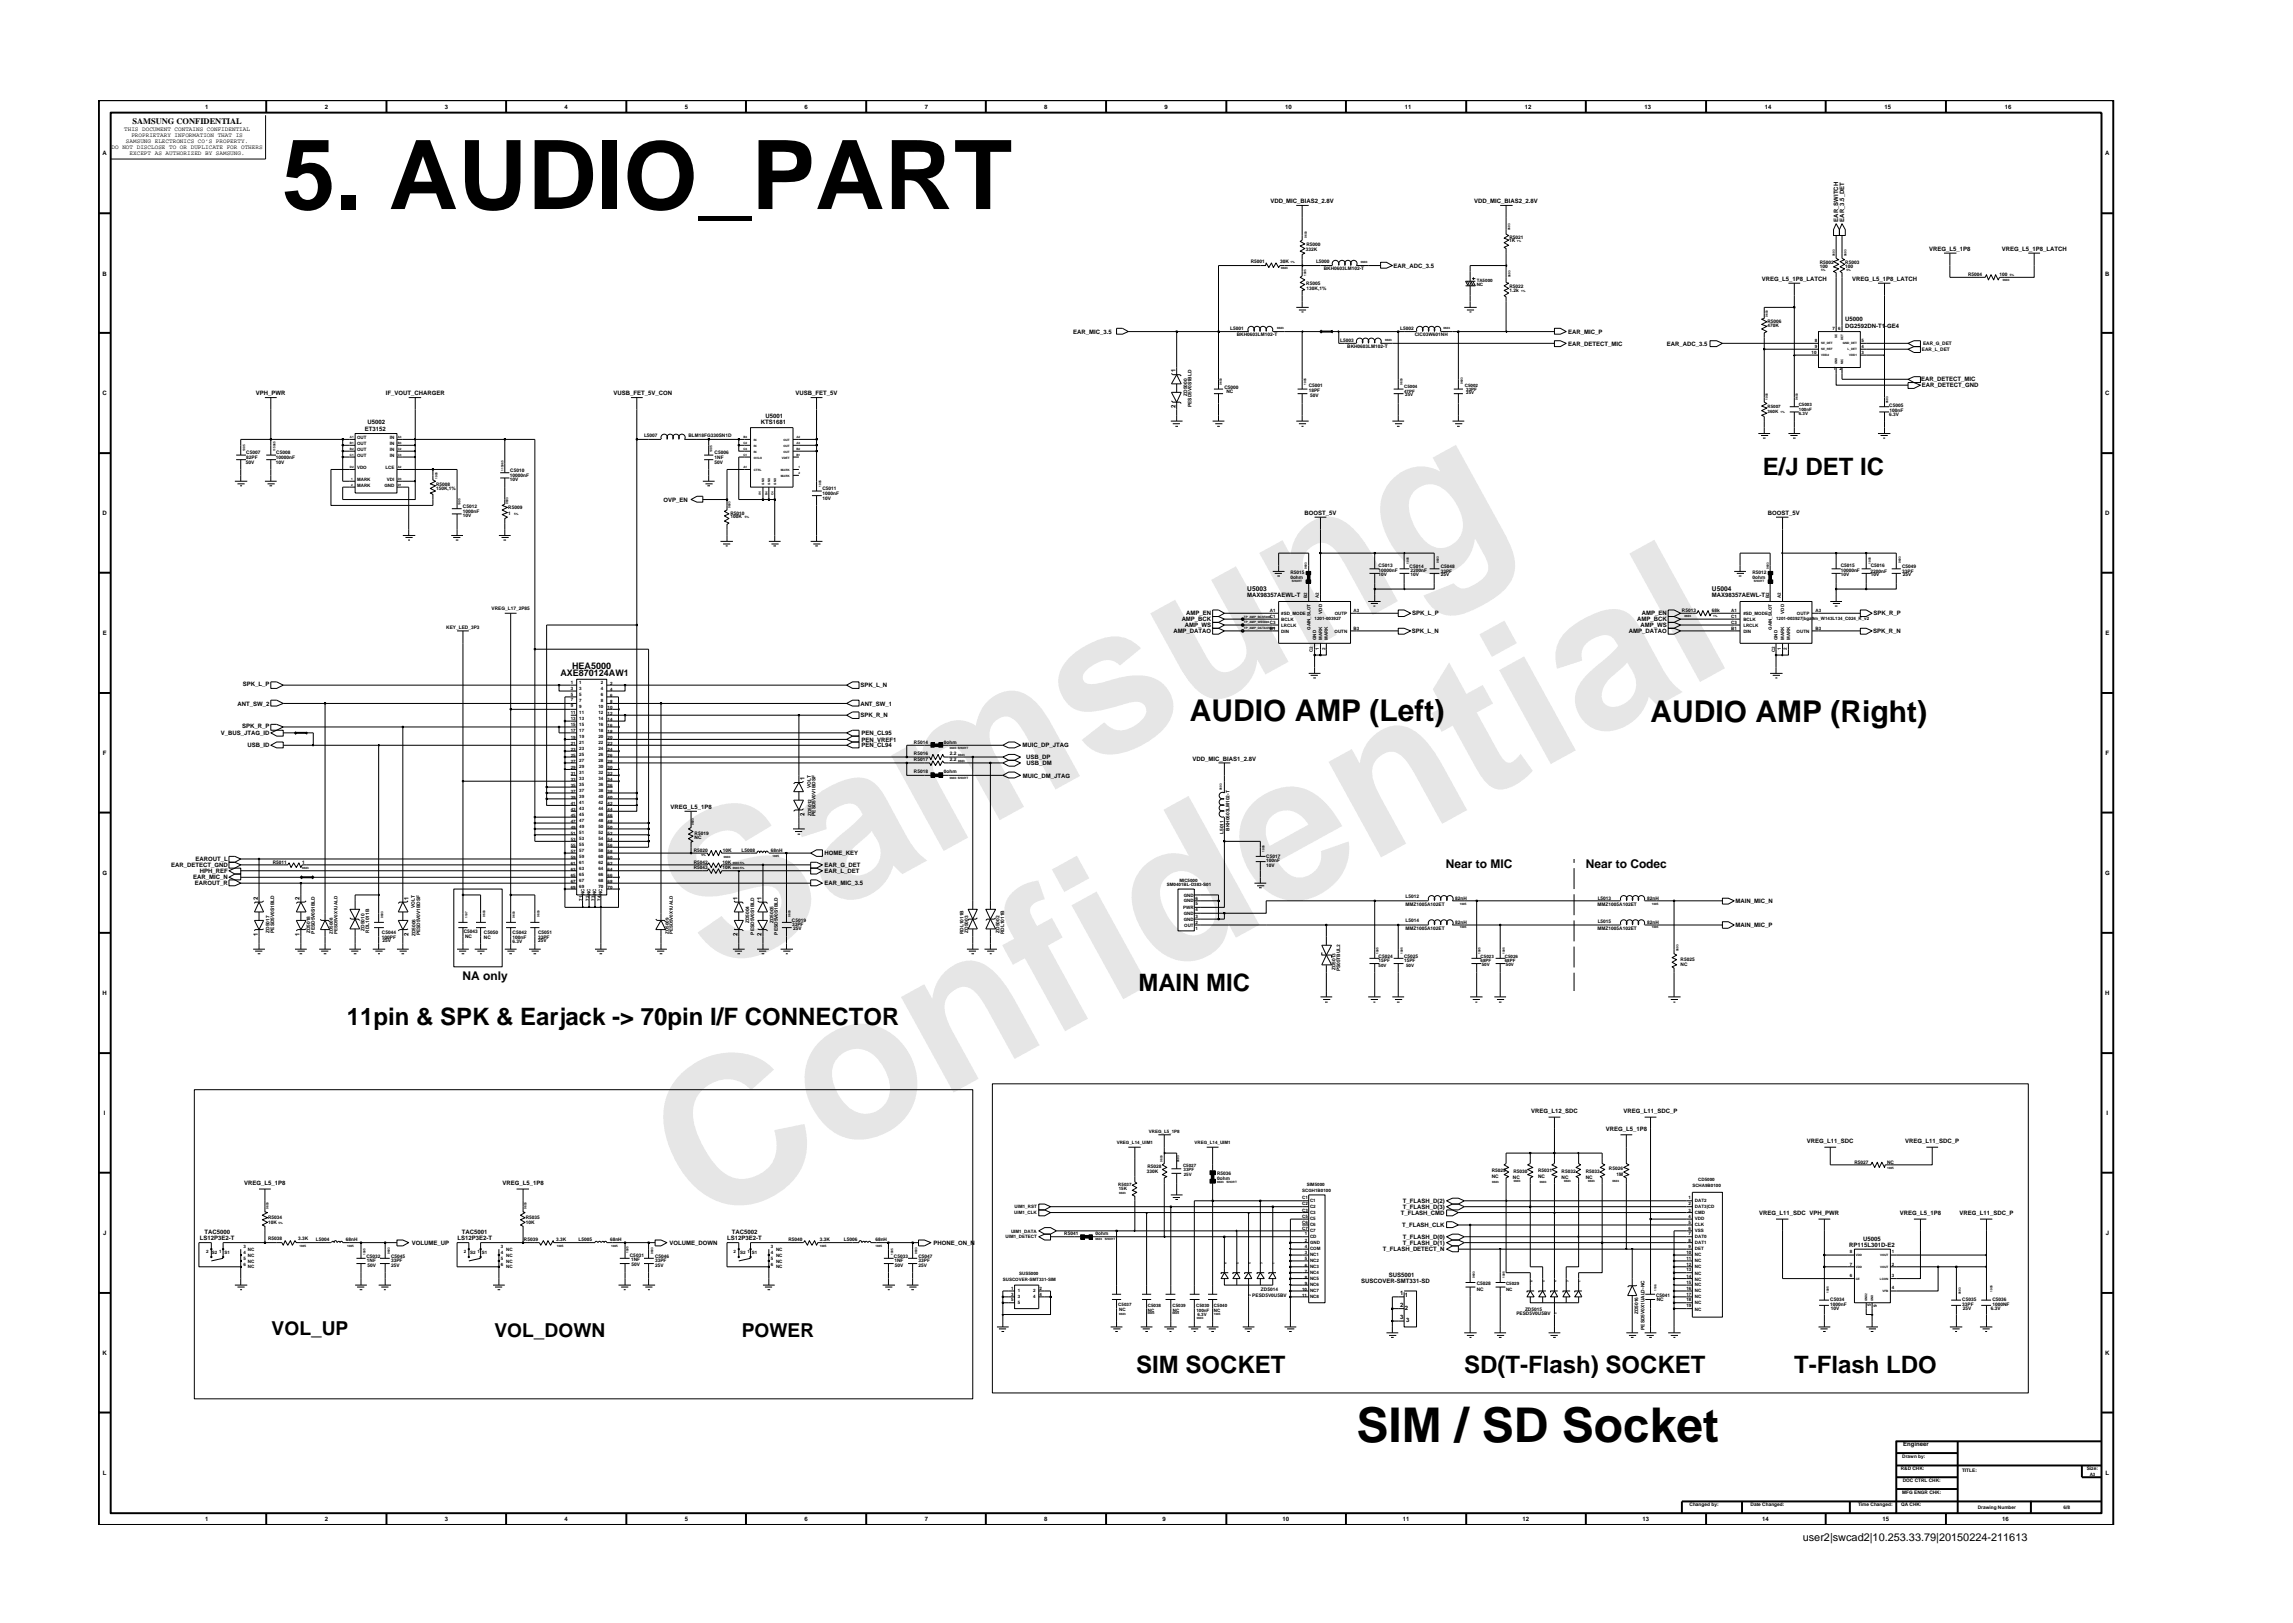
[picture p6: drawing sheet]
<svg xmlns="http://www.w3.org/2000/svg" width="297mm" height="210mm" viewBox="0 0 297 210" stroke-linecap="round" stroke-linejoin="round" font-family="sans-serif">
<defs><g id="words">
<g font-size="26.5" fill="#e6e6e6">
<text x="92.4" y="126.7" transform="rotate(-29 92.4 126.7)">Samsung</text>
<text x="91.1" y="159.4" transform="rotate(-29 91.1 159.4)">Confidential</text>
</g>
<text font-size="12.4" x="36.5" y="27.1">5. AUDIO_PART</text>
<text font-size="6.2" x="175.7" y="186.8">SIM / SD Socket</text>
<g font-size="3.9">
<text x="154.1" y="93.4">AUDIO AMP (Left)</text>
<text x="213.8" y="93.6">AUDIO AMP (Right)</text>
</g>
<g font-size="3.1">
<text x="228.4" y="61.6">E/J DET IC</text>
<text x="147.5" y="128.3">MAIN MIC</text>
<text x="44.9" y="132.8">11pin &amp; SPK &amp; Earjack -&gt; 70pin I/F CONNECTOR</text>
<text x="147.2" y="177.9">SIM SOCKET</text>
<text x="189.7" y="177.9">SD(T-Flash) SOCKET</text>
<text x="232.4" y="177.9">T-Flash LDO</text>
</g>
<g font-size="2.5">
<text x="35.2" y="173">VOL_UP</text>
<text x="64.1" y="173.1">VOL_DOWN</text>
<text x="96.1" y="173.1">POWER</text>
</g>
<g font-size="1.6">
<text x="187.3" y="112.4">Near to MIC</text>
<text x="205.4" y="112.4">Near to Codec</text>
<text x="59.9" y="127">NA only</text>
</g>
<text font-size="1.4" x="233.5" y="199.7">user2|swcad2|10.253.33.79|20150224-211613</text>
<g font-size="1.2">
<text x="72.6" y="87.6">AXE870124AW1</text>
<text x="74.1" y="86.6">HEA5000</text>
</g>
<text font-size="1.1" x="17.2" y="16.1">SAMSUNG CONFIDENTIAL</text>
<g font-size=".9">
<text x="161.6" y="76.6">U5003</text>
<text x="221.8" y="76.6">U5004</text>
</g>
<g font-size=".8">
<text x="16.1" y="17">THIS DOCUMENT CONTAINS CONFIDENTIAL</text>
<text x="17" y="17.8">PROPRIETARY INFORMATION THAT IS</text>
<text x="26.6" y="14.1">1</text>
<text x="42.1" y="14.1">2</text>
<text x="57.6" y="14.1">3</text>
<text x="73.1" y="14.1">4</text>
<text x="88.7" y="14.1">5</text>
<text x="104.2" y="14.1">6</text>
<text x="119.8" y="14.1">7</text>
<text x="135.3" y="14.1">8</text>
<text x="150.9" y="14.1">9</text>
<text x="166.5" y="14.1">10</text>
<text x="182" y="14.1">11</text>
<text x="197.5" y="14.1">12</text>
<text x="213" y="14.1">13</text>
<text x="228.6" y="14.1">14</text>
<text x="244.1" y="14.1">15</text>
<text x="259.7" y="14.1">16</text>
<text x="13.3" y="20.1">A</text>
<text x="14.5" y="19.3">DO NOT DISCLOSE TO OR DUPLICATE FOR OTHERS</text>
<text x="16.3" y="18.5">SAMSUNG ELECTRONICS CO’S PROPERTY.</text>
<text x="16.8" y="20.1">EXCEPT AS AUTHORIZED BY SAMSUNG.</text>
<text x="272.7" y="20.1">A</text>
<text x="164.6" y="26.3">VDD_MIC_BIAS2_2.8V</text>
<text x="191" y="26.3">VDD_MIC_BIAS2_2.8V</text>
<text x="238.1" y="28.7" transform="rotate(-90 238.1 28.7)">EAR_SWITCH</text>
<text x="238.9" y="28.7" transform="rotate(-90 238.9 28.7)">EAR_3.5_DET</text>
<text x="13.3" y="35.7">B</text>
<text x="180.5" y="34.7">EAR_ADC_3.5</text>
<text x="249.9" y="32.6">VREG_L5_1P8</text>
<text x="259.3" y="32.6">VREG_L5_1P8_LATCH</text>
<text x="272.7" y="35.7">B</text>
<text x="228.2" y="36.4">VREG_L5_1P8_LATCH</text>
<text x="239" y="41.6">U5000</text>
<text x="239.9" y="36.4">VREG_L5_1P8_LATCH</text>
<text x="139" y="43.2">EAR_MIC_3.5</text>
<text x="203.1" y="44.8">EAR_DETECT_MIC</text>
<text x="203.1" y="43.2">EAR_MIC_P</text>
<text x="215.9" y="44.8">EAR_ADC_3.5</text>
<text x="239" y="42.5">DG2592DN-T1-GE4</text>
<text x="13.3" y="51.2">C</text>
<text x="33.2" y="51.2">VPH_PWR</text>
<text x="50" y="51.2">IF_VOUT_CHARGER</text>
<text x="79.5" y="51.2">VUSB_FET_5V_CON</text>
<text x="103.1" y="51.2">VUSB_FET_5V</text>
<text x="152.3" y="52.9" transform="rotate(-90 152.3 52.9)">2</text>
<text x="152.3" y="48.2" transform="rotate(-90 152.3 48.2)">1</text>
<text x="248.9" y="49.4">EAR_DETECT_MIC</text>
<text x="248.9" y="50.2">EAR_DETECT_GND</text>
<text x="272.7" y="51.2">C</text>
<text x="47.3" y="55.8">ET3152</text>
<text x="47.6" y="55">U5002</text>
<text x="98.6" y="55">KTS1681</text>
<text x="99.2" y="54.2">U5001</text>
<text x="85.9" y="65">OVP_EN</text>
<text x="13.3" y="66.8">D</text>
<text x="169" y="66.7">BOOST_5V</text>
<text x="229" y="66.7">BOOST_5V</text>
<text x="272.7" y="66.8">D</text>
<text x="161.6" y="77.3">MAX98357AEWL-T</text>
<text x="221.8" y="77.3">MAX98357AEWL-T</text>
<text x="13.3" y="82.3">E</text>
<text x="152" y="82">AMP_DATAO</text>
<text x="153.1" y="80.5">AMP_BCK</text>
<text x="153.5" y="81.3">AMP_WS</text>
<text x="153.7" y="79.7">AMP_EN</text>
<text x="182.9" y="82">SPK_L_N</text>
<text x="182.9" y="79.7">SPK_L_P</text>
<text x="211" y="82">AMP_DATAO</text>
<text x="212.1" y="80.5">AMP_BCK</text>
<text x="212.5" y="81.3">AMP_WS</text>
<text x="212.7" y="79.7">AMP_EN</text>
<text x="242.7" y="82">SPK_R_N</text>
<text x="242.7" y="79.7">SPK_R_P</text>
<text x="272.7" y="82.3">E</text>
<text x="31.5" y="88.9">SPK_L_P</text>
<text x="111.4" y="89">SPK_L_N</text>
<text x="28.6" y="95.2">V_BUS_JTAG_ID</text>
<text x="30.8" y="91.4">ANT_SW_2</text>
<text x="31.4" y="94.3">SPK_R_P</text>
<text x="111.4" y="92.9">SPK_R_N</text>
<text x="111.4" y="91.4">ANT_SW_1</text>
<text x="111.6" y="95.2">PEN_CL95</text>
<text x="13.3" y="97.8">F</text>
<text x="32.1" y="96.8">USB_ID</text>
<text x="104.2" y="101" transform="rotate(-90 104.2 101)">1</text>
<text x="111.6" y="96.1">PEN_VREF1</text>
<text x="111.6" y="96.8">PEN_CL94</text>
<text x="132.5" y="96.8">MUIC_DP_JTAG</text>
<text x="132.5" y="100.7">MUIC_DM_JTAG</text>
<text x="132.9" y="98.4">USB_DP</text>
<text x="133" y="99.1">USB_DM</text>
<text x="154.5" y="98.5">VDD_MIC_BIAS1_2.8V</text>
<text x="272.8" y="97.8">F</text>
<text x="86.8" y="104.8">VREG_L5_1P8</text>
<text x="104.2" y="105.7" transform="rotate(-90 104.2 105.7)">2</text>
<text x="13.3" y="113.3">G</text>
<text x="22.2" y="112.3">EAR_DETECT_GND</text>
<text x="25" y="113.9">EAR_MIC_N</text>
<text x="25.3" y="111.6">EAROUT_L</text>
<text x="25.9" y="113.1">HPH_REF</text>
<text x="106.8" y="112.3">EAR_G_DET</text>
<text x="106.8" y="113.1">EAR_L_DET</text>
<text x="106.8" y="110.8">HOME_KEY</text>
<text x="272.7" y="113.3">G</text>
<text x="25.2" y="114.7">EAROUT_R</text>
<text x="33.4" y="116.5" transform="rotate(-90 33.4 116.5)">2</text>
<text x="38.8" y="116.5" transform="rotate(-90 38.8 116.5)">2</text>
<text x="52.9" y="116.5" transform="rotate(-90 52.9 116.5)">1</text>
<text x="95.5" y="116.5" transform="rotate(-90 95.5 116.5)">1</text>
<text x="98.7" y="116.5" transform="rotate(-90 98.7 116.5)">1</text>
<text x="106.8" y="114.7">EAR_MIC_3.5</text>
<text x="224.8" y="117">MAIN_MIC_N</text>
<text x="33.4" y="121.3" transform="rotate(-90 33.4 121.3)">1</text>
<text x="38.8" y="121.3" transform="rotate(-90 38.8 121.3)">1</text>
<text x="52.9" y="121.3" transform="rotate(-90 52.9 121.3)">2</text>
<text x="95.5" y="121.3" transform="rotate(-90 95.5 121.3)">2</text>
<text x="98.7" y="121.3" transform="rotate(-90 98.7 121.3)">2</text>
<text x="224.8" y="120.1">MAIN_MIC_P</text>
<text x="13.3" y="128.9">H</text>
<text x="272.7" y="128.9">H</text>
<text x="13.5" y="144.4">I</text>
<text x="198.3" y="144.2">VREG_L12_SDC</text>
<text x="208" y="146.5">VREG_L5_1P8</text>
<text x="210.3" y="144.2">VREG_L11_SDC_P</text>
<text x="234.1" y="148.1">VREG_L11_SDC</text>
<text x="246.8" y="148.1">VREG_L11_SDC_P</text>
<text x="272.9" y="144.4">I</text>
<text x="31.6" y="153.6">VREG_L5_1P8</text>
<text x="65.1" y="153.6">VREG_L5_1P8</text>
<text x="181.7" y="155.8">T_FLASH_D(2)</text>
<text x="13.4" y="160">J</text>
<text x="25.9" y="160.6">LS12P3E2-T</text>
<text x="26.5" y="159.9">TAC5000</text>
<text x="53.4" y="161.3">VOLUME_UP</text>
<text x="59.3" y="160.6">LS12P3E2-T</text>
<text x="59.8" y="159.9">TAC5001</text>
<text x="86.7" y="161.3">VOLUME_DOWN</text>
<text x="94.2" y="160.6">LS12P3E2-T</text>
<text x="94.8" y="159.9">TAC5002</text>
<text x="120.9" y="161.3">PHONE_ON_N</text>
<text x="181.4" y="157.4">T_FLASH_CMD</text>
<text x="181.6" y="159">T_FLASH_CLK</text>
<text x="181.7" y="160.5">T_FLASH_D(0)</text>
<text x="181.7" y="161.3">T_FLASH_D(1)</text>
<text x="181.7" y="156.6">T_FLASH_D(3)</text>
<text x="227.9" y="157.4">VREG_L11_SDC VPH_PWR</text>
<text x="239.6" y="161.6">RP115L301D-E2</text>
<text x="241.4" y="160.8">U5005</text>
<text x="246.1" y="157.4">VREG_L5_1P8</text>
<text x="253.8" y="157.4">VREG_L11_SDC_P</text>
<text x="272.8" y="160">J</text>
<text x="176.3" y="166.2">SUSCOVER-SMT331-SD</text>
<text x="179.1" y="162.1">T_FLASH_DETECT_N</text>
<text x="179.9" y="165.5">SUS5001</text>
<text x="181.4" y="167.8">1</text>
<text x="181.4" y="169.3">2</text>
<text x="181.4" y="170.9">3</text>
<text x="182" y="168.1">1</text>
<text x="182" y="169.7">2</text>
<text x="182.1" y="171.2">3</text>
<text x="13.3" y="175.5">K</text>
<text x="272.7" y="175.5">K</text>
<text x="13.3" y="191.1">L</text>
<text x="246.5" y="187.3">Engineer</text>
<text x="272.8" y="191.1">L</text>
<text x="26.6" y="197.1">1</text>
<text x="42.1" y="197.1">2</text>
<text x="57.6" y="197.1">3</text>
<text x="73.1" y="197.1">4</text>
<text x="88.7" y="197.1">5</text>
<text x="104.2" y="197.1">6</text>
<text x="119.8" y="197.1">7</text>
<text x="135.3" y="197.1">8</text>
<text x="150.6" y="197">9</text>
<text x="166.1" y="197.1">10</text>
<text x="181.7" y="197.1">11</text>
<text x="197.2" y="197.1">12</text>
<text x="212.8" y="197.1">13</text>
<text x="228.3" y="197.1">14</text>
<text x="243.9" y="197.1">15</text>
<text x="259.4" y="197.1">16</text>
</g>
<g font-size=".6">
<text x="162" y="34.1">R5001</text>
<text x="165.9" y="34.1">30K</text>
<text x="169.1" y="32.5">332K</text>
<text x="169.2" y="31.9">R5000</text>
<text x="170.5" y="34.1">L5000</text>
<text x="171.5" y="35">BKH0603LM102-T</text>
<text x="195.5" y="31.4">1K</text>
<text x="195.5" y="30.9">R5021</text>
<text x="235.7" y="34.2">R5002</text>
<text x="235.7" y="34.7">100</text>
<text x="239" y="34.2">R5003</text>
<text x="239" y="34.7">100</text>
<text x="255" y="35.8">R5004</text>
<text x="259" y="35.8">100</text>
<text x="169.2" y="36.9">R5005</text>
<text x="169.3" y="37.5">130K,1%</text>
<text x="191.3" y="36.5">TA5000</text>
<text x="191.3" y="37.1">NC</text>
<text x="195.5" y="37.3">R5022</text>
<text x="195.5" y="37.9">1.2k</text>
<text x="229" y="41.8">R5006</text>
<text x="159.4" y="42.8">L5001</text>
<text x="160.2" y="43.5">BKH0603LM102-T</text>
<text x="173.6" y="44.4">L5003</text>
<text x="174.5" y="45.1">BKH0603LM102-T</text>
<text x="181.4" y="42.8">L5002</text>
<text x="183.3" y="43.5">CIC03W601NH</text>
<text x="229" y="42.4">470K</text>
<text x="234.7" y="45.9">10</text>
<text x="235.1" y="45.1">9</text>
<text x="235.1" y="44.4">8</text>
<text x="237.4" y="42.7">7</text>
<text x="237.5" y="48">1</text>
<text x="238.1" y="42.7">6</text>
<text x="238.3" y="48">2</text>
<text x="241.2" y="45.9">3</text>
<text x="241.2" y="45.1">4</text>
<text x="241.2" y="44.4">5</text>
<text x="249" y="45.5">EAR_L_DET</text>
<text x="249.1" y="44.7">EAR_G_DET</text>
<text x="153.8" y="51.3" transform="rotate(-90 153.8 51.3)">ZD5000</text>
<text x="154.3" y="52.7" transform="rotate(-90 154.3 52.7)">PESD5V0S1BLD</text>
<text x="158.6" y="50.4">C5000</text>
<text x="158.9" y="50.9">NC</text>
<text x="169.5" y="50.8">18PF</text>
<text x="169.5" y="50.2">C5001</text>
<text x="169.7" y="51.4">50V</text>
<text x="181.9" y="50.9">47PF</text>
<text x="181.9" y="50.3">C5004</text>
<text x="182" y="51.3">25V</text>
<text x="189.8" y="50.2">C5002</text>
<text x="189.9" y="50.7">33PF</text>
<text x="189.9" y="51.1">25V</text>
<text x="229" y="53.5">360K</text>
<text x="229" y="52.9">R5007</text>
<text x="233" y="52.6">C5003</text>
<text x="233" y="53.8">6.3V</text>
<text x="233" y="53.2">100nF</text>
<text x="244.7" y="53.9">6.3V</text>
<text x="244.7" y="52.7">C5005</text>
<text x="244.8" y="53.3">100nF</text>
<text x="31.9" y="58.9">C5007</text>
<text x="31.9" y="59.5">82PF</text>
<text x="35.7" y="59.5">10000nF</text>
<text x="35.8" y="58.9">C5008</text>
<text x="46.3" y="57.7">OUT</text>
<text x="46.3" y="58.4">OUT</text>
<text x="46.3" y="56.9">OUT</text>
<text x="46.3" y="59.2">OUT</text>
<text x="50.5" y="57.7">IN</text>
<text x="50.5" y="58.4">IN</text>
<text x="50.5" y="59.2">IN</text>
<text x="50.5" y="56.9">IN</text>
<text x="83.4" y="56.6">L5007</text>
<text x="89.2" y="56.6">BLM18FG330SN1D</text>
<text x="92.6" y="59.5">1NF</text>
<text x="92.6" y="58.9">C5006</text>
<text x="31.9" y="60.1">50V</text>
<text x="35.8" y="60.1">10V</text>
<text x="46.3" y="62.3">MARK</text>
<text x="46.3" y="63.1">MARK</text>
<text x="46.3" y="60.8">VDO</text>
<text x="49.8" y="63.1">GND</text>
<text x="49.9" y="60.8">LCE</text>
<text x="50.1" y="62.3">VDI</text>
<text x="56.5" y="62.9">R5008</text>
<text x="56.5" y="63.5">150K,1%</text>
<text x="60" y="65.8">C5012</text>
<text x="65.8" y="66">R5009</text>
<text x="66" y="61.8">10000nF</text>
<text x="66.1" y="62.3">10V</text>
<text x="66.1" y="61.2">C5010</text>
<text x="92.6" y="60.1">50V</text>
<text x="106.5" y="64.7">10V</text>
<text x="106.5" y="64.1">1000nF</text>
<text x="106.5" y="63.5">C5011</text>
<text x="60" y="66.4">1000nF</text>
<text x="60" y="67">10V</text>
<text x="65.8" y="66.7">1</text>
<text x="94.6" y="66.7">R5010</text>
<text x="94.6" y="67.2">100K</text>
<text x="167.2" y="75">0ohm</text>
<text x="167.2" y="74.4">R5015</text>
<text x="169.3" y="77.4" transform="rotate(-90 169.3 77.4)">B2</text>
<text x="170.8" y="77.4" transform="rotate(-90 170.8 77.4)">A2</text>
<text x="178.6" y="73.5">C5013</text>
<text x="178.6" y="74.1">10000nF</text>
<text x="178.6" y="74.6">10V</text>
<text x="182.6" y="73.6">C5014</text>
<text x="182.7" y="74.1">2200nF</text>
<text x="182.7" y="74.6">10V</text>
<text x="186.6" y="74.6">25V</text>
<text x="186.6" y="73.6">C5048</text>
<text x="186.6" y="74.2">33PF</text>
<text x="227" y="74.4">R5012</text>
<text x="227" y="75">0ohm</text>
<text x="229.2" y="77.4" transform="rotate(-90 229.2 77.4)">B2</text>
<text x="230.7" y="77.4" transform="rotate(-90 230.7 77.4)">A2</text>
<text x="238.4" y="74.6">10V</text>
<text x="238.4" y="74.1">10000nF</text>
<text x="238.4" y="73.5">C5015</text>
<text x="242.3" y="74.2">2200nF</text>
<text x="242.3" y="74.6">10V</text>
<text x="242.3" y="73.5">C5016</text>
<text x="246.4" y="74.2">33PF</text>
<text x="246.4" y="73.6">C5049</text>
<text x="246.5" y="74.6">25V</text>
<text x="57.8" y="81.5">KEY_LED_3P3</text>
<text x="63.7" y="79.1">VREG_L17_2P85</text>
<text x="164.5" y="80.8">C3</text>
<text x="164.5" y="79.2">A1</text>
<text x="164.5" y="80.1">C1</text>
<text x="164.5" y="81.6">B1</text>
<text x="166" y="81.2">LRCLK</text>
<text x="166" y="79.7">#SD_MODE</text>
<text x="166" y="80.4">BCLK</text>
<text x="166" y="81.9">DIN</text>
<text x="169.7" y="81.6" transform="rotate(-90 169.7 81.6)">GAIN_SLOT</text>
<text x="170.3" y="80.4">1201-003927</text>
<text x="170.5" y="82.9" transform="rotate(-90 170.5 82.9)">GND</text>
<text x="171.3" y="82.9" transform="rotate(-90 171.3 82.9)">MARK</text>
<text x="171.3" y="79.5" transform="rotate(-90 171.3 79.5)">VDD</text>
<text x="172" y="82.9" transform="rotate(-90 172 82.9)">MARK</text>
<text x="172.9" y="81.9">OUTN</text>
<text x="172.9" y="79.7">OUTP</text>
<text x="175.3" y="79.2">A3</text>
<text x="175.3" y="81.6">B3</text>
<text x="217.9" y="79.3">R5013</text>
<text x="221.8" y="79.3">68k</text>
<text x="224.3" y="81.6">B1</text>
<text x="224.3" y="80.8">C3</text>
<text x="224.3" y="79.2">A1</text>
<text x="224.3" y="80.1">C1</text>
<text x="225.8" y="81.9">DIN</text>
<text x="225.8" y="81.2">LRCLK</text>
<text x="225.8" y="79.7">#SD_MODE</text>
<text x="225.8" y="80.4">BCLK</text>
<text x="229.5" y="81.6" transform="rotate(-90 229.5 81.6)">GAIN_SLOT</text>
<text x="230.1" y="80.4">1201-003927|bga9m_W143L134_C024_R_v2</text>
<text x="230.3" y="82.9" transform="rotate(-90 230.3 82.9)">GND</text>
<text x="231.1" y="82.9" transform="rotate(-90 231.1 82.9)">MARK</text>
<text x="231.1" y="79.5" transform="rotate(-90 231.1 79.5)">VDD</text>
<text x="231.9" y="82.9" transform="rotate(-90 231.9 82.9)">MARK</text>
<text x="232.7" y="81.9">OUTN</text>
<text x="232.8" y="79.7">OUTP</text>
<text x="235.2" y="79.2">A3</text>
<text x="235.2" y="81.6">B3</text>
<text x="73.9" y="89.4">3</text>
<text x="73.9" y="88.6">1</text>
<text x="75" y="89.4">3</text>
<text x="75" y="88.6">1</text>
<text x="77.9" y="89.4">4</text>
<text x="77.9" y="88.6">2</text>
<text x="79" y="89.5">4</text>
<text x="79" y="88.8">2</text>
<text x="170.1" y="84.5" transform="rotate(-90 170.1 84.5)">C2</text>
<text x="170.8" y="84.3" transform="rotate(-90 170.8 84.3)">1</text>
<text x="171.7" y="84.3" transform="rotate(-90 171.7 84.3)">2</text>
<text x="229.9" y="84.5" transform="rotate(-90 229.9 84.5)">C2</text>
<text x="230.7" y="84.3" transform="rotate(-90 230.7 84.3)">1</text>
<text x="231.5" y="84.3" transform="rotate(-90 231.5 84.3)">2</text>
<text x="73.9" y="95.8">19</text>
<text x="73.9" y="92.5">11</text>
<text x="73.9" y="93.2">13</text>
<text x="73.9" y="94">15</text>
<text x="73.9" y="94.8">17</text>
<text x="73.9" y="90.9">7</text>
<text x="73.9" y="91.6">9</text>
<text x="73.9" y="90.1">5</text>
<text x="75" y="95.6">19</text>
<text x="75" y="92.5">11</text>
<text x="75" y="93.2">13</text>
<text x="75" y="94">15</text>
<text x="75" y="94.9">17</text>
<text x="75" y="91.7">9</text>
<text x="75" y="91">7</text>
<text x="75" y="90.2">5</text>
<text x="77.5" y="93.2">14</text>
<text x="77.5" y="95.6">20</text>
<text x="77.5" y="92.5">12</text>
<text x="77.5" y="94">16</text>
<text x="77.5" y="94.9">18</text>
<text x="77.5" y="91.7">10</text>
<text x="77.9" y="91">8</text>
<text x="77.9" y="90.2">6</text>
<text x="78.7" y="94.9">18</text>
<text x="78.7" y="95.8">20</text>
<text x="78.7" y="91.9">10</text>
<text x="78.7" y="92.7">12</text>
<text x="78.7" y="93.4">14</text>
<text x="78.7" y="94.2">16</text>
<text x="79" y="91.1">8</text>
<text x="79" y="90.3">6</text>
<text x="73.9" y="96.5">21</text>
<text x="73.9" y="97.3">23</text>
<text x="73.9" y="98.1">25</text>
<text x="73.9" y="98.8">27</text>
<text x="73.9" y="99.7">29</text>
<text x="73.9" y="100.4">31</text>
<text x="73.9" y="102">35</text>
<text x="73.9" y="101.2">33</text>
<text x="75" y="96.4">21</text>
<text x="75" y="97.1">23</text>
<text x="75" y="97.9">25</text>
<text x="75" y="98.7">27</text>
<text x="75" y="99.5">29</text>
<text x="75" y="100.3">31</text>
<text x="75" y="101">33</text>
<text x="75" y="101.8">35</text>
<text x="77.5" y="98.7">28</text>
<text x="77.5" y="100.3">32</text>
<text x="77.5" y="96.4">22</text>
<text x="77.5" y="97.1">24</text>
<text x="77.5" y="101.8">36</text>
<text x="77.5" y="97.9">26</text>
<text x="77.5" y="99.5">30</text>
<text x="77.5" y="101">34</text>
<text x="78.7" y="97.3">24</text>
<text x="78.7" y="98.8">28</text>
<text x="78.7" y="102">36</text>
<text x="78.7" y="98.1">26</text>
<text x="78.7" y="99.7">30</text>
<text x="78.7" y="96.5">22</text>
<text x="78.7" y="101.2">34</text>
<text x="78.7" y="100.4">32</text>
<text x="118.4" y="98.5">R5017</text>
<text x="118.4" y="97.8">R5016</text>
<text x="118.4" y="96.4">R5014</text>
<text x="118.4" y="100.2">R5018</text>
<text x="122.3" y="96.4">0ohm</text>
<text x="122.3" y="100.2">0ohm</text>
<text x="123" y="97.8">2.2</text>
<text x="123" y="98.5">2.2</text>
<text x="73.9" y="102.7">37</text>
<text x="73.9" y="103.5">39</text>
<text x="73.9" y="105.9">45</text>
<text x="73.9" y="107.4">49</text>
<text x="73.9" y="104.3">41</text>
<text x="73.9" y="105.1">43</text>
<text x="73.9" y="106.6">47</text>
<text x="75" y="102.6">37</text>
<text x="75" y="103.4">39</text>
<text x="75" y="105.7">45</text>
<text x="75" y="106.5">47</text>
<text x="75" y="107.2">49</text>
<text x="75" y="104.2">41</text>
<text x="75" y="104.9">43</text>
<text x="77.5" y="102.6">38</text>
<text x="77.5" y="106.5">48</text>
<text x="77.5" y="107.2">50</text>
<text x="77.5" y="103.4">40</text>
<text x="77.5" y="104.2">42</text>
<text x="77.5" y="104.9">44</text>
<text x="77.5" y="105.7">46</text>
<text x="78.7" y="102.7">38</text>
<text x="78.7" y="106.6">48</text>
<text x="78.7" y="107.4">50</text>
<text x="78.7" y="103.5">40</text>
<text x="78.7" y="104.3">42</text>
<text x="78.7" y="105.1">44</text>
<text x="78.7" y="105.9">46</text>
<text x="105" y="102.1" transform="rotate(-90 105 102.1)">VOLT</text>
<text x="105.1" y="105.7" transform="rotate(-90 105.1 105.7)">ZD5012</text>
<text x="105.6" y="105.7" transform="rotate(-90 105.6 105.7)">PESD5V0V1BDSF</text>
<text x="159.3" y="107.6" transform="rotate(-90 159.3 107.6)">BKH0603LM102-T</text>
<text x="35.3" y="111.9">R5011</text>
<text x="39.1" y="111.9">1</text>
<text x="73.9" y="112">61</text>
<text x="73.9" y="112.8">63</text>
<text x="73.9" y="113.7">65</text>
<text x="73.9" y="109.8">55</text>
<text x="73.9" y="110.5">57</text>
<text x="73.9" y="111.3">59</text>
<text x="73.9" y="108.1">51</text>
<text x="73.9" y="109">53</text>
<text x="75" y="112.7">63</text>
<text x="75" y="113.5">65</text>
<text x="75" y="109.6">55</text>
<text x="75" y="110.3">57</text>
<text x="75" y="111.1">59</text>
<text x="75" y="111.9">61</text>
<text x="75" y="108.1">51</text>
<text x="75" y="108.8">53</text>
<text x="77.5" y="111.9">62</text>
<text x="77.5" y="113.5">66</text>
<text x="77.5" y="112.7">64</text>
<text x="77.5" y="109.6">56</text>
<text x="77.5" y="110.3">58</text>
<text x="77.5" y="111.1">60</text>
<text x="77.5" y="108.8">54</text>
<text x="77.5" y="108.1">52</text>
<text x="78.7" y="112">62</text>
<text x="78.7" y="113.7">66</text>
<text x="78.7" y="110.5">58</text>
<text x="78.7" y="112.8">64</text>
<text x="78.7" y="109">54</text>
<text x="78.7" y="109.8">56</text>
<text x="78.7" y="111.3">60</text>
<text x="78.7" y="108.1">52</text>
<text x="89.9" y="112.6">R5043</text>
<text x="89.9" y="111.9">R5042</text>
<text x="89.9" y="110.3">R5020</text>
<text x="90" y="108.1">R5019</text>
<text x="90" y="108.7">NC</text>
<text x="93.6" y="112.6">10K</text>
<text x="93.6" y="111.9">10K</text>
<text x="93.6" y="110.3">10K</text>
<text x="96.1" y="110.3">L5008</text>
<text x="99.9" y="110.3">68nH</text>
<text x="158.5" y="108" transform="rotate(-90 158.5 108)">L5011</text>
<text x="164" y="111.1">C5017</text>
<text x="164" y="111.7">100nF</text>
<text x="164" y="112.3">10V</text>
<text x="53.7" y="117.6" transform="rotate(-90 53.7 117.6)">VOLT</text>
<text x="73.9" y="115.2">69</text>
<text x="73.9" y="114.4">67</text>
<text x="75" y="114.2">67</text>
<text x="75" y="115">69</text>
<text x="75.5" y="116.7" transform="rotate(-90 75.5 116.7)">71</text>
<text x="75.7" y="115.9" transform="rotate(-90 75.7 115.9)">NC</text>
<text x="76.3" y="116.7" transform="rotate(-90 76.3 116.7)">72</text>
<text x="76.5" y="115.9" transform="rotate(-90 76.5 115.9)">NC</text>
<text x="77.1" y="116.7" transform="rotate(-90 77.1 116.7)">73</text>
<text x="77.2" y="115.9" transform="rotate(-90 77.2 115.9)">NC</text>
<text x="77.5" y="115">70</text>
<text x="77.5" y="114.2">68</text>
<text x="77.8" y="116.7" transform="rotate(-90 77.8 116.7)">74</text>
<text x="78" y="115.9" transform="rotate(-90 78 115.9)">NC</text>
<text x="78.7" y="115.2">70</text>
<text x="78.7" y="114.4">68</text>
<text x="97.1" y="119.6" transform="rotate(-90 97.1 119.6)">ZD5004</text>
<text x="100.2" y="119.6" transform="rotate(-90 100.2 119.6)">ZD5005</text>
<text x="102.6" y="119.4">C5019</text>
<text x="151.2" y="114.8">SM0401BL-D383-S01</text>
<text x="152.8" y="114.2">MIC5000</text>
<text x="153.3" y="117.8">PWR</text>
<text x="153.3" y="119.3">GND</text>
<text x="153.3" y="118.5">GND</text>
<text x="153.3" y="116.9">GND</text>
<text x="153.3" y="116.1">GND</text>
<text x="154.9" y="119.7">2</text>
<text x="154.9" y="118.9">3</text>
<text x="154.9" y="117.3">5</text>
<text x="154.9" y="116.5">6</text>
<text x="154.9" y="118.1">4</text>
<text x="182.1" y="117.3">MMZ1005A102ET</text>
<text x="182.1" y="119.5">L5014</text>
<text x="182.1" y="116.3">L5012</text>
<text x="188.5" y="119.7">82nH</text>
<text x="188.5" y="116.5">82nH</text>
<text x="207" y="117.3">MMZ1005A102ET</text>
<text x="207" y="119.6">L5015</text>
<text x="207" y="116.6">L5013</text>
<text x="213.4" y="119.7">82nH</text>
<text x="213.4" y="116.5">82nH</text>
<text x="34.9" y="120.8" transform="rotate(-90 34.9 120.8)">ZD5017</text>
<text x="35.5" y="120.8" transform="rotate(-90 35.5 120.8)">PESD5V0S1BLD</text>
<text x="40.2" y="120.9" transform="rotate(-90 40.2 120.9)">ZD5018</text>
<text x="40.8" y="120.9" transform="rotate(-90 40.8 120.9)">PESD5V0S1BLD</text>
<text x="43.1" y="121" transform="rotate(-90 43.1 121)">ZD5008</text>
<text x="43.7" y="121.1" transform="rotate(-90 43.7 121.1)">PESD5V0X1UALD</text>
<text x="47.2" y="120.6" transform="rotate(-90 47.2 120.6)">ZD5010</text>
<text x="47.8" y="120.8" transform="rotate(-90 47.8 120.8)">RDL1011B</text>
<text x="49.5" y="121">C5044</text>
<text x="49.5" y="121.6">100PF</text>
<text x="49.6" y="122.1">25V</text>
<text x="53.8" y="121.3" transform="rotate(-90 53.8 121.3)">ZD5006</text>
<text x="54.4" y="121.2" transform="rotate(-90 54.4 121.2)">PESD5V0V1BDSF</text>
<text x="60.1" y="120.9">C5043</text>
<text x="60.3" y="121.5">NC</text>
<text x="62.7" y="121">C5050</text>
<text x="62.7" y="121.6">NC</text>
<text x="66.4" y="122.2">6.3V</text>
<text x="66.4" y="121">C5042</text>
<text x="66.4" y="121.6">100nF</text>
<text x="69.7" y="122.1">25V</text>
<text x="69.7" y="121.6">33PF</text>
<text x="69.7" y="121">C5051</text>
<text x="86.6" y="121" transform="rotate(-90 86.6 121)">ZD5009</text>
<text x="87.2" y="121.1" transform="rotate(-90 87.2 121.1)">PESD5V0X1UALD</text>
<text x="97.7" y="121.1" transform="rotate(-90 97.7 121.1)">PESD5V0S1BLD</text>
<text x="100.8" y="121.1" transform="rotate(-90 100.8 121.1)">PESD5V0S1BLD</text>
<text x="102.6" y="120">33PF</text>
<text x="102.7" y="120.5">25V</text>
<text x="124.8" y="121" transform="rotate(-90 124.8 121)">RDL1011B</text>
<text x="125.4" y="120.8" transform="rotate(-90 125.4 120.8)">ZD5003</text>
<text x="129.5" y="120.8" transform="rotate(-90 129.5 120.8)">ZD5002</text>
<text x="130.1" y="121" transform="rotate(-90 130.1 121)">RDL1011B</text>
<text x="153.4" y="120">OUT</text>
<text x="154.9" y="120.4">1</text>
<text x="173" y="125.7" transform="rotate(-90 173 125.7)">ZD5013</text>
<text x="173.6" y="125.8" transform="rotate(-90 173.6 125.8)">PS05TBUL2</text>
<text x="178.6" y="125.3">50V</text>
<text x="178.6" y="124.7">15PF</text>
<text x="178.6" y="124.1">C5024</text>
<text x="181.9" y="124.7">15PF</text>
<text x="181.9" y="124.1">C5025</text>
<text x="182.1" y="120.5">MMZ1005A102ET</text>
<text x="182.1" y="125.3">50V</text>
<text x="191.8" y="124.7">68PF</text>
<text x="191.8" y="124.1">C5023</text>
<text x="191.9" y="125.1">50V</text>
<text x="194.9" y="124.1">C5026</text>
<text x="194.9" y="124.7">68PF</text>
<text x="195.1" y="125.1">50V</text>
<text x="207" y="120.5">MMZ1005A102ET</text>
<text x="217.7" y="124.5">R5025</text>
<text x="217.7" y="125.1">NC</text>
<text x="144.7" y="148.2">VREG_L14_UIM1</text>
<text x="148.8" y="146.8">VREG_L5_1P8</text>
<text x="154.7" y="148.2">VREG_L14_UIM1</text>
<text x="144.9" y="153.7">R5037</text>
<text x="144.9" y="154.2">15K</text>
<text x="148.6" y="151.9">330K</text>
<text x="148.7" y="151.3">R5028</text>
<text x="153.3" y="151.2">C5027</text>
<text x="153.3" y="151.8">33PF</text>
<text x="153.3" y="152.3">25V</text>
<text x="157.7" y="152.3">R5036</text>
<text x="157.7" y="152.9">0ohm</text>
<text x="168.7" y="154.4">SCGH1B0100</text>
<text x="168.7" y="155.4">C1</text>
<text x="169.3" y="153.6">SIM5000</text>
<text x="169.7" y="155.7">C1</text>
<text x="193.2" y="152.5">NC</text>
<text x="193.2" y="151.8">R5029</text>
<text x="196" y="152.7">NC</text>
<text x="196.1" y="151.9">R5030</text>
<text x="199.2" y="152.5">NC</text>
<text x="199.2" y="151.8">R5031</text>
<text x="202.3" y="152.7">NC</text>
<text x="202.3" y="151.9">R5032</text>
<text x="205.4" y="151.9">R5033</text>
<text x="205.4" y="152.7">NC</text>
<text x="208.4" y="151.6">R5026</text>
<text x="209.4" y="152.4">1M</text>
<text x="218.7" y="155.4">1</text>
<text x="219.2" y="153.8">SCHA9B0100</text>
<text x="219.6" y="155.7">DAT2</text>
<text x="220" y="153">CD5000</text>
<text x="240.2" y="150.7">R5027</text>
<text x="244.5" y="150.7">NC</text>
<text x="31.5" y="161.7">3</text>
<text x="34.7" y="158.5">10K</text>
<text x="34.7" y="157.9">R5034</text>
<text x="34.7" y="160.7">R5038</text>
<text x="38.6" y="160.7">3.3K</text>
<text x="40.9" y="160.8">L5004</text>
<text x="44.8" y="160.8">68nH</text>
<text x="64.9" y="161.7">3</text>
<text x="67.9" y="160.8">R5039</text>
<text x="68.1" y="157.9">R5035</text>
<text x="68.1" y="158.5">10K</text>
<text x="72" y="160.8">3.3K</text>
<text x="75" y="160.8">L5005</text>
<text x="79" y="160.8">68nH</text>
<text x="99.9" y="161.7">3</text>
<text x="102.1" y="160.8">R5040</text>
<text x="106.2" y="160.8">3.3K</text>
<text x="109.3" y="160.8">L5006</text>
<text x="113.4" y="160.8">68nH</text>
<text x="130.3" y="160.4">UIM1_DETECT</text>
<text x="131" y="159.7">UIM1_DATA</text>
<text x="131.4" y="157.3">UIM1_CLK</text>
<text x="131.4" y="156.5">UIM1_RST</text>
<text x="137.9" y="160">R5041</text>
<text x="141.9" y="160">0ohm</text>
<text x="168.7" y="159.3">C7</text>
<text x="168.7" y="156.2">C2</text>
<text x="168.7" y="157">C3</text>
<text x="168.7" y="157.8">C5</text>
<text x="168.7" y="158.5">C6</text>
<text x="169" y="160">1</text>
<text x="169" y="161.7">4</text>
<text x="169" y="160.9">2</text>
<text x="169.7" y="159.6">C7</text>
<text x="169.7" y="160.4">CD</text>
<text x="169.7" y="161.9">COM</text>
<text x="169.7" y="161.1">GND</text>
<text x="169.7" y="156.5">C2</text>
<text x="169.7" y="157.3">C3</text>
<text x="169.7" y="158">C5</text>
<text x="169.7" y="158.9">C6</text>
<text x="218.7" y="157.8">4</text>
<text x="218.7" y="159.3">6</text>
<text x="218.7" y="156.2">2</text>
<text x="218.7" y="161.7">9</text>
<text x="218.7" y="158.5">5</text>
<text x="218.7" y="157">3</text>
<text x="218.7" y="160">7</text>
<text x="218.7" y="160.9">8</text>
<text x="219.6" y="158">VDD</text>
<text x="219.6" y="159.6">VSS</text>
<text x="219.6" y="156.5">DAT3|CD</text>
<text x="219.6" y="161.9">DET</text>
<text x="219.6" y="158.9">CLK</text>
<text x="219.6" y="157.3">CMD</text>
<text x="219.6" y="160.4">DAT0</text>
<text x="219.6" y="161.1">DAT1</text>
<text x="26.7" y="162.3">2</text>
<text x="27.5" y="162.5">S2</text>
<text x="28.4" y="162.3">1 S1</text>
<text x="31.5" y="162.4">4</text>
<text x="31.5" y="163.2">5</text>
<text x="31.5" y="163.9">6</text>
<text x="32.1" y="162">NC</text>
<text x="32.1" y="162.8">NC</text>
<text x="32.1" y="163.6">NC</text>
<text x="32.1" y="164.3">NC</text>
<text x="47.5" y="162.9">C5032</text>
<text x="47.5" y="163.5">1NF</text>
<text x="47.6" y="164.1">50V</text>
<text x="50.7" y="162.9">C5045</text>
<text x="50.7" y="163.5">33PF</text>
<text x="50.7" y="164.1">25V</text>
<text x="60.1" y="162.3">2</text>
<text x="60.9" y="162.5">S2</text>
<text x="61.8" y="162.3">1 S1</text>
<text x="64.9" y="162.4">4</text>
<text x="64.9" y="163.2">5</text>
<text x="64.9" y="163.9">6</text>
<text x="65.6" y="162">NC</text>
<text x="65.6" y="162.8">NC</text>
<text x="65.6" y="163.6">NC</text>
<text x="65.6" y="164.3">NC</text>
<text x="81.6" y="162.8">C5031</text>
<text x="81.7" y="163.4">1NF</text>
<text x="81.8" y="164">50V</text>
<text x="84.9" y="164.1">25V</text>
<text x="84.9" y="163.5">33PF</text>
<text x="84.9" y="162.9">C5046</text>
<text x="95" y="162.3">2</text>
<text x="95.9" y="162.5">S2</text>
<text x="96.8" y="162.3">1 S1</text>
<text x="99.9" y="162.4">4</text>
<text x="99.9" y="163.2">5</text>
<text x="99.9" y="163.9">6</text>
<text x="100.5" y="162">NC</text>
<text x="100.5" y="162.8">NC</text>
<text x="100.5" y="163.6">NC</text>
<text x="100.5" y="164.3">NC</text>
<text x="115.8" y="162.9">C5033</text>
<text x="115.9" y="163.5">1NF</text>
<text x="115.9" y="164.1">50V</text>
<text x="119" y="162.9">C5047</text>
<text x="119" y="163.5">33PF</text>
<text x="119" y="164.1">25V</text>
<text x="129.9" y="165.9">SUSCOVER-SMT331-SIM</text>
<text x="131" y="167.1">1</text>
<text x="131" y="167.8">3</text>
<text x="131.9" y="167.4">1</text>
<text x="132" y="165.1">SUS5000</text>
<text x="133.8" y="167.4">2</text>
<text x="134.7" y="167.1">2</text>
<text x="134.7" y="167.8">4</text>
<text x="163.3" y="167.3">ZD5014</text>
<text x="168.7" y="167.2">10</text>
<text x="169" y="165.6">8</text>
<text x="169" y="166.5">9</text>
<text x="169" y="162.4">3</text>
<text x="169" y="163.2">5</text>
<text x="169" y="164.1">6</text>
<text x="169" y="164.9">7</text>
<text x="169.7" y="165.8">NC5</text>
<text x="169.7" y="166.6">NC6</text>
<text x="169.7" y="167.4">NC7</text>
<text x="169.7" y="162.8">NC1</text>
<text x="169.7" y="163.5">NC2</text>
<text x="169.7" y="164.3">NC3</text>
<text x="169.7" y="165">NC4</text>
<text x="191.3" y="167.2">NC</text>
<text x="191.3" y="166.5">C5028</text>
<text x="195.1" y="167.2">NC</text>
<text x="195.1" y="166.5">C5029</text>
<text x="218.5" y="165.6">14</text>
<text x="218.5" y="166.3">15</text>
<text x="218.5" y="167.1">16</text>
<text x="218.5" y="167.8">17</text>
<text x="218.5" y="162.4">10</text>
<text x="218.5" y="163.2">11</text>
<text x="218.5" y="163.9">12</text>
<text x="218.5" y="164.7">13</text>
<text x="219.6" y="165.9">NC</text>
<text x="219.6" y="166.7">NC</text>
<text x="219.6" y="167.4">NC</text>
<text x="219.6" y="162.8">NC</text>
<text x="219.6" y="163.5">NC</text>
<text x="219.6" y="164.3">NC</text>
<text x="219.6" y="165.1">NC</text>
<text x="239.6" y="165.5">6</text>
<text x="239.6" y="163.9">7</text>
<text x="239.6" y="162.3">8</text>
<text x="245.1" y="163.9">2</text>
<text x="245.1" y="165.5">3</text>
<text x="245.1" y="167">4</text>
<text x="245.1" y="162.3">1</text>
<text x="131" y="168.6">5</text>
<text x="131.9" y="168.2">3</text>
<text x="131.9" y="168.9">5</text>
<text x="133.8" y="168.2">4</text>
<text x="144.9" y="169.2">C5037</text>
<text x="145" y="169.8">NC</text>
<text x="148.7" y="170">NC</text>
<text x="148.7" y="169.4">C5038</text>
<text x="151.9" y="169.4">C5039</text>
<text x="151.9" y="170">NC</text>
<text x="154.9" y="169.4">C5030</text>
<text x="155" y="170">100nF</text>
<text x="155.1" y="170.5">6.3V</text>
<text x="157.3" y="169.4">C5040</text>
<text x="157.3" y="170">NC</text>
<text x="162.2" y="168.1">PESD5V0U5BV</text>
<text x="168.7" y="168">11</text>
<text x="169.7" y="168.2">NC8</text>
<text x="196.4" y="170.4">PESD5V0U5BV</text>
<text x="197.6" y="169.8">ZD5015</text>
<text x="212.2" y="170.2" transform="rotate(-90 212.2 170.2)">ZD5016</text>
<text x="213" y="172.3" transform="rotate(-90 213 172.3)">PESD5V0X1UALD-NC</text>
<text x="214.5" y="168">C5041</text>
<text x="214.6" y="168.6">NC</text>
<text x="218.5" y="168.6">18</text>
<text x="218.5" y="169.4">19</text>
<text x="219.6" y="168.2">NC</text>
<text x="219.6" y="168.9">NC</text>
<text x="219.6" y="169.8">NC</text>
<text x="237.1" y="168.6">C5034</text>
<text x="237.1" y="169.2">1000nF</text>
<text x="237.2" y="169.6">10V</text>
<text x="242.3" y="169.2" transform="rotate(-90 242.3 169.2)">5</text>
<text x="243.1" y="169.3" transform="rotate(-90 243.1 169.3)">9</text>
<text x="254.2" y="169.2">33PF</text>
<text x="254.2" y="168.6">C5035</text>
<text x="254.3" y="169.6">25V</text>
<text x="257.9" y="169.6">6.3V</text>
<text x="258.1" y="169.2">1000NF</text>
<text x="258.1" y="168.6">C5036</text>
<text x="246.2" y="190.4">R&amp;D CHK:</text>
<text x="246.4" y="188.9">Drawn by:</text>
<text x="254.2" y="190.7">TITLE:</text>
<text x="270.3" y="190.4">Size:</text>
<text x="270.7" y="191.2">A3</text>
<text x="218.9" y="195.1">Changed by:</text>
<text x="226.8" y="195.1">Date Changed:</text>
<text x="240.7" y="195.1">Time Changed:</text>
<text x="246.3" y="195.1">QA CHK:</text>
<text x="246.4" y="193.5">MFG ENGR CHK:</text>
<text x="246.5" y="192">DOC CTRL CHK:</text>
<text x="256.2" y="195.5">Drawing Number</text>
<text x="267.3" y="195.5">6/8</text>
</g>
<g font-size=".4">
<text x="195.6" y="29.8" transform="rotate(-90 195.6 29.8)">0603</text>
<text x="166" y="34.9">0603</text>
<text x="167.2" y="34.1">1%</text>
<text x="169.2" y="35.8" transform="rotate(-90 169.2 35.8)">1005</text>
<text x="169.3" y="30.8" transform="rotate(-90 169.3 30.8)">0603</text>
<text x="176.3" y="34.1">0603</text>
<text x="195.7" y="35.9" transform="rotate(-90 195.7 35.9)">0603</text>
<text x="196.5" y="31.4">1%</text>
<text x="235.9" y="35.2">5%</text>
<text x="237.7" y="33.2" transform="rotate(-90 237.7 33.2)">0603</text>
<text x="239.2" y="33.2" transform="rotate(-90 239.2 33.2)">0603</text>
<text x="239.2" y="35.2">5%</text>
<text x="260.4" y="35.8">5%</text>
<text x="197" y="37.9">1%</text>
<text x="229" y="41" transform="rotate(-90 229 41)">0603</text>
<text x="259.4" y="36.4">0603</text>
<text x="165.5" y="42.6">0603</text>
<text x="179.4" y="44.2">0603</text>
<text x="187" y="42.6">0603</text>
<text x="235.9" y="44.6">SE_DET</text>
<text x="235.9" y="45.4">SE_REF</text>
<text x="235.9" y="46.1">VDD2</text>
<text x="238" y="47.2" transform="rotate(-90 238 47.2)">GND</text>
<text x="238" y="43.8" transform="rotate(-90 238 43.8)">SE</text>
<text x="238.7" y="44.6">GND_DET</text>
<text x="238.8" y="47.2" transform="rotate(-90 238.8 47.2)">MIC</text>
<text x="238.8" y="44.1" transform="rotate(-90 238.8 44.1)">DET</text>
<text x="239.3" y="45.4">L_DET</text>
<text x="239.5" y="46.1">VDD1</text>
<text x="158.3" y="49.8" transform="rotate(-90 158.3 49.8)">0603</text>
<text x="169.2" y="49.8" transform="rotate(-90 169.2 49.8)">1005</text>
<text x="181.7" y="49.8" transform="rotate(-90 181.7 49.8)">0603</text>
<text x="189.5" y="49.7" transform="rotate(-90 189.5 49.7)">0603</text>
<text x="229" y="51.8" transform="rotate(-90 229 51.8)">1005</text>
<text x="230.7" y="53.5">1%</text>
<text x="232.9" y="51.8" transform="rotate(-90 232.9 51.8)">0603</text>
<text x="244.6" y="52.3" transform="rotate(-90 244.6 52.3)">0603</text>
<text x="31.8" y="58.4" transform="rotate(-90 31.8 58.4)">1005</text>
<text x="35.7" y="58.4" transform="rotate(-90 35.7 58.4)">115065</text>
<text x="45.3" y="57.5">B1</text>
<text x="45.3" y="58.3">B2</text>
<text x="45.3" y="59.1">C1</text>
<text x="45.3" y="56.8">A1</text>
<text x="51.5" y="59.1">C3</text>
<text x="51.5" y="56.8">A3</text>
<text x="51.5" y="57.5">B3</text>
<text x="51.5" y="58.3">C2</text>
<text x="92.3" y="58.6" transform="rotate(-90 92.3 58.6)">1005</text>
<text x="96.3" y="56.8">B3</text>
<text x="96.3" y="59">C1</text>
<text x="96.3" y="57.5">C2</text>
<text x="96.3" y="58.3">C3</text>
<text x="97.6" y="57.1">IN</text>
<text x="97.6" y="59.5">OVLO</text>
<text x="97.6" y="57.9">IN</text>
<text x="97.6" y="58.7">IN</text>
<text x="101.3" y="59.5">VDET</text>
<text x="101.5" y="58.7">OUT</text>
<text x="101.5" y="57.1">OUT</text>
<text x="101.5" y="57.9">OUT</text>
<text x="103.2" y="56.8">A2</text>
<text x="103.2" y="57.5">A3</text>
<text x="103.2" y="59">B1</text>
<text x="103.2" y="58.3">B2</text>
<text x="45.3" y="60.6">D2</text>
<text x="45.5" y="62.2">1</text>
<text x="45.5" y="62.9">2</text>
<text x="51.5" y="62.9">D1</text>
<text x="51.5" y="62.2">D3</text>
<text x="51.5" y="60.6">A2</text>
<text x="56.7" y="62" transform="rotate(-90 56.7 62)">1005</text>
<text x="59.7" y="65.5" transform="rotate(-90 59.7 65.5)">1005</text>
<text x="65.2" y="61" transform="rotate(-90 65.2 61)">115065</text>
<text x="65.8" y="65.3" transform="rotate(-90 65.8 65.3)">0603</text>
<text x="94.6" y="65.8" transform="rotate(-90 94.6 65.8)">0603</text>
<text x="96.3" y="60.6">A1</text>
<text x="97.6" y="61">CTRL</text>
<text x="98.6" y="64.1" transform="rotate(-90 98.6 64.1)">A4</text>
<text x="99" y="62.8" transform="rotate(-90 99 62.8)">GND</text>
<text x="99.4" y="64.1" transform="rotate(-90 99.4 64.1)">B4</text>
<text x="99.8" y="62.8" transform="rotate(-90 99.8 62.8)">GND</text>
<text x="100.2" y="64.1" transform="rotate(-90 100.2 64.1)">C4</text>
<text x="100.5" y="62.8" transform="rotate(-90 100.5 62.8)">GND</text>
<text x="101.1" y="61">MARK</text>
<text x="101.1" y="61.8">MARK</text>
<text x="103.4" y="60.6">1</text>
<text x="103.4" y="61.4">2</text>
<text x="106.4" y="63" transform="rotate(-90 106.4 63)">1005</text>
<text x="66.6" y="66.7">5%</text>
<text x="96.5" y="67.2">5%</text>
<text x="167.3" y="75.4">SHORT</text>
<text x="169.3" y="73.7" transform="rotate(-90 169.3 73.7)">0603</text>
<text x="182.5" y="73" transform="rotate(-90 182.5 73)">1005</text>
<text x="186.4" y="72.9" transform="rotate(-90 186.4 72.9)">0603</text>
<text x="227.2" y="75.4">SHORT</text>
<text x="229.1" y="73.7" transform="rotate(-90 229.1 73.7)">0603</text>
<text x="242.3" y="73" transform="rotate(-90 242.3 73)">1005</text>
<text x="246.2" y="72.9" transform="rotate(-90 246.2 72.9)">0603</text>
<text x="161.1" y="80.8">TP_AMP_WS5000</text>
<text x="161.1" y="81.5">TP_AMP_DATAO5000</text>
<text x="161.1" y="80">TP_AMP_BCK5000</text>
<text x="218.2" y="79.9">0603</text>
<text x="221.9" y="79.9">1%</text>
<text x="123" y="97">0603 SHORT</text>
<text x="123" y="100.9">0603 SHORT</text>
<text x="124.1" y="97.9">0603</text>
<text x="124.1" y="98.7">0603</text>
<text x="89.9" y="106.9" transform="rotate(-90 89.9 106.9)">0603</text>
<text x="158.3" y="102.4" transform="rotate(-90 158.3 102.4)">0603</text>
<text x="39.1" y="112.6">0603</text>
<text x="90.9" y="110.9">5%</text>
<text x="93.8" y="111.1">0603</text>
<text x="94.9" y="112.6">0603</text>
<text x="94.9" y="111.9">0603</text>
<text x="95.9" y="111.9">5%</text>
<text x="95.9" y="112.6">5%</text>
<text x="100.1" y="111">1005</text>
<text x="163.8" y="110.3" transform="rotate(-90 163.8 110.3)">1005</text>
<text x="49.6" y="118.9" transform="rotate(-90 49.6 118.9)">0603</text>
<text x="60.6" y="118.9" transform="rotate(-90 60.6 118.9)">1107</text>
<text x="62.9" y="118.7" transform="rotate(-90 62.9 118.7)">0603</text>
<text x="66.7" y="118.9" transform="rotate(-90 66.7 118.9)">0603</text>
<text x="69.9" y="118.7" transform="rotate(-90 69.9 118.7)">0603</text>
<text x="102.4" y="118.7" transform="rotate(-90 102.4 118.7)">0603</text>
<text x="189.1" y="117.2">1005</text>
<text x="214" y="117.2">1005</text>
<text x="178.6" y="123.6" transform="rotate(-90 178.6 123.6)">1005</text>
<text x="181.7" y="123.6" transform="rotate(-90 181.7 123.6)">1005</text>
<text x="189.1" y="120.3">1005</text>
<text x="191.8" y="123.6" transform="rotate(-90 191.8 123.6)">1005</text>
<text x="194.9" y="123.6" transform="rotate(-90 194.9 123.6)">1005</text>
<text x="214" y="120.3">1005</text>
<text x="217.5" y="123.2" transform="rotate(-90 217.5 123.2)">0603</text>
<text x="145" y="154.7">0603</text>
<text x="150.6" y="150.5" transform="rotate(-90 150.6 150.5)">0603</text>
<text x="152.8" y="150.6" transform="rotate(-90 152.8 150.6)">0603</text>
<text x="157.7" y="153.3">0603</text>
<text x="158.9" y="153.3">SHORT</text>
<text x="193.3" y="153.3">0603</text>
<text x="196.1" y="153.1">0603</text>
<text x="199.5" y="153.3">0603</text>
<text x="202.6" y="153.1">0603</text>
<text x="205.8" y="153.1">0603</text>
<text x="208.9" y="153.1">0603</text>
<text x="244.5" y="151.5">1005</text>
<text x="34.8" y="156.6" transform="rotate(-90 34.8 156.6)">0603</text>
<text x="36.1" y="158.5">5%</text>
<text x="38.8" y="161.5">1005</text>
<text x="45" y="161.5">1005</text>
<text x="68.2" y="156.6" transform="rotate(-90 68.2 156.6)">0603</text>
<text x="72.1" y="161.6">1005</text>
<text x="79.2" y="161.5">1005</text>
<text x="106.2" y="161.6">1005</text>
<text x="113.4" y="161.5">1005</text>
<text x="141.9" y="160.7">0603</text>
<text x="143.1" y="160.7">SHORT</text>
<text x="47.4" y="162.6" transform="rotate(-90 47.4 162.6)">1005</text>
<text x="50.5" y="162.4" transform="rotate(-90 50.5 162.4)">0603</text>
<text x="81.4" y="162.3" transform="rotate(-90 81.4 162.3)">1005</text>
<text x="84.6" y="162.4" transform="rotate(-90 84.6 162.4)">0603</text>
<text x="115.7" y="162.6" transform="rotate(-90 115.7 162.6)">1005</text>
<text x="118.8" y="162.4" transform="rotate(-90 118.8 162.4)">0603</text>
<text x="158.9" y="163.7" transform="rotate(-90 158.9 163.7)">6</text>
<text x="160.5" y="163.7" transform="rotate(-90 160.5 163.7)">5</text>
<text x="162" y="167.8" transform="rotate(-90 162 167.8)">2</text>
<text x="162" y="163.7" transform="rotate(-90 162 163.7)">4</text>
<text x="163.5" y="163.7" transform="rotate(-90 163.5 163.7)">3</text>
<text x="165.2" y="163.7" transform="rotate(-90 165.2 163.7)">1</text>
<text x="191" y="165.6" transform="rotate(-90 191 165.6)">0603</text>
<text x="194.9" y="165.6" transform="rotate(-90 194.9 165.6)">1005</text>
<text x="198.5" y="166" transform="rotate(-90 198.5 166)">6</text>
<text x="200.1" y="166" transform="rotate(-90 200.1 166)">5</text>
<text x="201.6" y="166" transform="rotate(-90 201.6 166)">4</text>
<text x="203.2" y="166" transform="rotate(-90 203.2 166)">3</text>
<text x="204.8" y="166" transform="rotate(-90 204.8 166)">1</text>
<text x="214.6" y="167.2" transform="rotate(-90 214.6 167.2)">1106</text>
<text x="236.9" y="167.5" transform="rotate(-90 236.9 167.5)">1005</text>
<text x="240.4" y="165.8">CE</text>
<text x="240.4" y="164.3">VDD</text>
<text x="240.4" y="162.7">VDD</text>
<text x="243.5" y="165.8">LCON</text>
<text x="243.6" y="162.7">VOUT</text>
<text x="243.6" y="164.3">VOUT</text>
<text x="243.9" y="167.4">VFB</text>
<text x="254" y="167.7" transform="rotate(-90 254 167.7)">0603</text>
<text x="258.1" y="167.3" transform="rotate(-90 258.1 167.3)">1005</text>
<text x="145" y="170.3">0603</text>
<text x="148.7" y="170.2">0603</text>
<text x="151.9" y="170.2">0603</text>
<text x="155" y="170.8">0603</text>
<text x="157.3" y="170.4">1005</text>
<text x="201.6" y="170.2" transform="rotate(-90 201.6 170.2)">2</text>
<text x="241.9" y="168.6" transform="rotate(-90 241.9 168.6)">GND2</text>
<text x="242.7" y="168.6" transform="rotate(-90 242.7 168.6)">GND</text>
</g>
</g></defs>
<g fill="none" stroke="#000" stroke-width=".13">
<path d="M34.4 14.9v5.7h-20.1M167.9 39.8h1.6M167.9 26.6h1.6M168.7 26.6v4.5l-.3 .2 .6 .3-.6 .3 .6 .3-.6 .3 .6 .3-.3 .2v2.8l-.3 .1 .6 .4-.6 .3 .6 .3-.6 .3 .6 .3-.3 .1v2.2M168.7 34.3h.1v.2h-.1zM172.6 34.4h-6.8l-.2 .3-.3-.6-.3 .6-.3-.6-.3 .6-.4-.6-.1 .3h-6.1v16M172.6 34.4a.42 .42 0 0 1 .4-.7 .42 .42 0 0 1 .4 .7M173.5 34.4a.42 .42 0 0 1 .4-.7 .42 .42 0 0 1 .3 .7M174.2 34.4a.42 .42 0 0 1 .4-.7 .42 .42 0 0 1 .3 .7M175 34.4a.42 .42 0 0 1 .4-.7 .42 .42 0 0 1 .3 .7h3.1M178.8 34h.8l.8 .4-.8 .3h-.8zM189.7 39.8h1.6"/>
<path d="M190.1 36.4l.3 .6M190.4 36.4l.2 .6M190.4 37v2.8M190.5 36.4l.4 .6M190.7 36.1h.4M190.8 36.4l.3 .6h-1.2M190.9 35.9v.4M191.1 36.4h-1.2l.3 .6M194.3 26.6h1.6M195.1 26.6v3.7l.3 .2-.6 .3 .6 .3-.6 .3 .6 .4-.6 .2 .3 .2v4.4l.3 .1-.6 .3 .6 .4-.6 .2 .6 .4-.6 .3 .3 .2v4.5M195.1 34.3h.1v.2h-.1zM195.1 34.4h-4.7v2"/>
<path d="M231.7 36.7h1.5M232.4 39.7h.1v.2h-.1zM232.4 39.8h-3.9v1.5h-.3l.7 .4-.7 .3 .7 .3-.7 .3 .7 .4-.4 .1v9l.4 .2-.7 .3 .7 .3-.7 .3 .7 .3-.7 .3 .3 .2v2.2M232.4 36.7v16M237.9 30.5v3l.3 .1-.7 .3 .7 .3-.7 .4 .7 .2-.7 .4 .4 .1v7.7M237.9 29l.4 .7v.8h-.8v-.8zM238.6 30.5v3l.4 .1-.6 .3 .6 .3-.6 .4 .6 .2-.6 .4 .2 .1v7.7M238.6 29l.4 .7v.8h-.7v-.8zM243.3 36.7h1.6M244.1 36.7v16M251.8 32.8h1.6M252.6 32.8v3.1h4.6l.1-.3 .3 .7 .3-.7 .4 .7 .2-.7 .4 .7 .1-.4h4.5v-3.1"/>
<path d="M262.7 32.8h1.6M30.6 59.5h1.3M30.6 59h1.3M31.2 59.5v2.8M34.3 51.5h1.5M34.5 59.5h1.3M34.5 59h1.3M35 56.8h.2v.2h-.2zM35.1 51.5v7.5M35.1 59.5v2.8M44.3 59.1h.2v.2h-.2zM44.3 58.4h.2v.1h-.2z"/>
<path d="M44.3 57.6h.2v.2h-.2zM44.3 56.8h.2v.2h-.2zM44.4 56.9v5.4h1.6M44.4 57.7h1.6M44.4 59.2h1.6M44.4 58.4h1.6M46 56.2h5.4v7.7h-5.4zM46 56.9h-14.8v2.1M51.3 56.2h.1M51.4 56.9h17.9v52.1h5.4M51.4 57.7h2.4M51.4 59.2h2.4"/>
<path d="M51.4 58.4h2.4M52.9 51.5h1.7M53.7 59.1h.1v.2h-.1zM53.7 58.4h.1v.1h-.1zM53.7 57.6h.1v.2h-.1zM53.7 56.8h.1v.2h-.1zM53.8 51.5v10.8M65.3 56.8h.2v.2h-.2zM65.4 56.9v4.3M81.7 51.5h1.6M82.4 56.8h.2v.2h-.2zM82.5 56.9h3.1"/>
<path d="M82.5 51.5v52.8M85.7 56.9a.42 .42 0 0 1 .4-.7 .42 .42 0 0 1 .3 .7M86.4 56.9a.42 .42 0 0 1 .4-.7 .42 .42 0 0 1 .3 .7M87.2 56.9a.42 .42 0 0 1 .4-.7 .42 .42 0 0 1 .3 .7M88 56.9a.42 .42 0 0 1 .4-.7 .42 .42 0 0 1 .3 .7h8.5M91.2 59.5h1.2M91.2 59h1.2M91.7 56.8h.2v.2h-.2zM91.8 56.9v2.1M91.8 59.5v2.8M95.6 57.6h.2v.2h-.2zM95.6 56.8h.2v.2h-.2z"/>
<path d="M95.7 57.7v.7h1.5M95.7 56.9v.8M95.7 57.7h1.5M97.2 55.4h5.5v7.7h-5.5zM97.2 59.2h-1.5v5.5h4.7M102.7 56.9h3.1M102.7 57.7h3.1M102.7 59.2h.8M102.7 58.4h3.1M105 51.5h1.5M105.7 58.4h.2v.1h-.2zM105.7 57.6h.2v.2h-.2z"/>
<path d="M105.7 56.8h.2v.2h-.2zM105.8 51.5v12.1M144.6 42.5h.8l.8 .5-.8 .3h-.8zM151.7 54.6h1.5M151.8 48.4l.1 .1h1l.1 .2M151.8 51.9l.1 .2h1l.1 .2M151.9 54.9h1M152.3 55.2h.3M152.3 42.9h.2v.1h-.2zM152.4 52.1l.6-1.3h-1.2l.6 1.3v2.5M152.4 43v5.5M152.4 49.7v1.1"/>
<path d="M152.4 48.5l.6 1.2h-1.2zM157.1 54.6h1.5M157.3 50.4h1.1M157.3 51h1.1M157.4 54.9h1M157.7 55.2h.3M157.8 42.9h.1v.1h-.1zM157.8 51v3.6M162.4 42.9a.42 .42 0 0 0-.3-.6 .42 .42 0 0 0-.4 .7h-15.5M163.2 42.9a.42 .42 0 0 0-.4-.6 .42 .42 0 0 0-.3 .7M164 42.9a.42 .42 0 0 0-.4-.6 .42 .42 0 0 0-.3 .7M164.1 42.9a.42 .42 0 0 1 .4-.6 .42 .42 0 0 1 .3 .6"/>
<path d="M164.9 43h6.2M167.9 54.6h1.6M168.1 50.4h1.3M168.1 51h1.3M168.3 40.2h.9M168.3 54.9h.9M168.6 40.4h.3M168.6 55.2h.3M168.7 42.9h.1v.1h-.1zM168.7 43v7.4M168.7 51v3.6M172.6 43h10.9"/>
<path d="M173.3 42.9h.1v.1h-.1zM173.4 43v1.5h2.3M175.8 44.4a.42 .42 0 0 1 .4-.6 .42 .42 0 0 1 .3 .7M176.5 44.4a.42 .42 0 0 1 .4-.6 .42 .42 0 0 1 .3 .7M177.3 44.4a.42 .42 0 0 1 .4-.6 .42 .42 0 0 1 .3 .6M178.1 44.4a.42 .42 0 0 1 .4-.6 .42 .42 0 0 1 .3 .7h22.6M180.4 54.6h1.5M180.5 50.4h1.3M180.5 51h1.3M180.7 54.9h.9M181 55.2h.3M181 42.9h.2v.1h-.2z"/>
<path d="M181.1 43v7.4M181.1 51v3.6M183.6 42.9a.42 .42 0 0 1 .3-.6 .42 .42 0 0 1 .4 .7M184.3 42.9a.42 .42 0 0 1 .4-.6 .42 .42 0 0 1 .3 .7M185.1 42.9a.42 .42 0 0 1 .4-.6 .42 .42 0 0 1 .3 .7M185.8 42.9a.42 .42 0 0 1 .4-.6 .42 .42 0 0 1 .4 .6M186.6 43h14.8M188.2 54.6h1.5M188.3 50.4h1.2M188.3 51h1.2M188.5 54.9h.9M188.8 55.2h.3"/>
<path d="M188.8 42.9h.2v.1h-.2zM188.9 43v7.4M188.9 51v3.6M190 40.2h1M190.4 40.4h.2M195.1 42.9h.1v.1h-.1zM201.4 42.5h.7l.8 .5-.8 .3h-.7zM201.4 44.1h.7l.8 .4-.8 .4h-.7zM221.5 44.1h.9l.7 .4-.7 .4h-.9zM223.1 44.5h12.5M227.8 56.2h1.5M228.1 56.4h1"/>
<path d="M228.4 56.8h.3M228.5 45.2h.1v.1h-.1zM228.5 45.2h7.1M231.7 56.2h1.5M231.8 53.4h1.2M231.8 52.7h1.2M231.9 56.4h1M232.3 56.8h.3M232.4 46h.1v.1h-.1zM232.4 46h3.2M232.4 53.4v2.8M235.6 43h5.4v4.6h-5.4z"/>
<path d="M235.6 47.5v.1M237.9 47.6v2.3h9.3M238.6 47.6v1.5h8.6M241 46h3.1M241 45.2h6.2M241 44.5h6.2M243.3 56.2h1.6M243.4 53.4h1.3M243.4 52.7h1.3M243.6 56.4h.9M244 56.8h.2M244 46l.1 .1z"/>
<path d="M244.1 53.4v2.8M247.2 44.5l.7-.4h.9v.8h-.9zM247.2 49.1l.7-.3h.9v.8h-.9zM247.2 49.6h.7l.9 .3-.9 .4h-.7zM247.2 45.2l.7-.3h.9v.8h-.9zM30.4 62.3h1.6M30.8 62.7h.9M31.1 62.9h.3M34.3 62.3h1.5M34.7 62.7h.9M34.9 62.9h.3M46 60.8h-3.1v4.7h13.2v-1.5l-.4-.1 .7-.3-.7-.3 .7-.4-.7-.2 .7-.4-.3-.1v-1.4"/>
<path d="M51.4 60.8h7.8v5.1M51.4 62.3h2.4M51.4 63.1h1.5v6.3M52.2 69.4h1.6M52.5 69.6h1M52.9 70h.2M53.7 62.3h.1v.1h-.1zM53.8 62.3v2.4h-9.4v-1.6h1.6M56 60.7h.2v.2h-.2zM58.4 69.4h1.6M58.5 66.6h1.3M58.5 65.9h1.3"/>
<path d="M58.7 69.6h.9M59 70h.4M59.2 66.6v2.8M64.6 69.4h1.6M64.8 61.9h1.2M64.8 61.2h1.2M65 69.6h.9M65.2 70h.4M65.4 61.9v3.4l-.3 .2 .6 .2-.6 .4 .6 .3-.6 .3 .6 .3-.3 .2v2.2M65.4 79.4h1.5M66.2 79.4v40.1M89.5 64.7l.8-.4h.7v.8h-.7z"/>
<path d="M91 62.3h1.6M91 64.7h3.2M91.4 62.7h.9M91.6 62.9h.4M93.3 70.1h1.6M93.7 70.5h.9M94 70.7h.3M94.1 64.6h.2v.2h-.2zM97.2 60.8h-3v5.3l-.4 .1 .6 .4-.6 .2 .6 .4-.6 .3 .6 .3-.2 .1v2.2M98.7 64.6h.2v.2h-.2zM98.8 63.1v1.6M99.5 64.6h.2v.2h-.2z"/>
<path d="M99.6 63.1v1.6M99.6 70.1h1.5M99.9 70.5h1M100.2 70.7h.3M100.3 64.6h.1v.2h-.1zM100.4 63.1v7M102.7 60.8h.8M102.7 61.6h.8M105 70.1h1.5M105.2 64.2h1.3M105.2 63.6h1.3M105.4 70.5h.9"/>
<path d="M105.6 70.7h.3M105.8 64.2v5.9M157.1 79.9h.7l.8 .3-.8 .4h-.7zM157.1 79h.7l.8 .4-.8 .5h-.7zM158.6 79.4h7M164.9 74h1.5M165.1 74.3h1M165.5 74.6h.3M165.6 77.9h9.3v5.4h-9.3zM165.6 74v-2.3h3.9v2.3M169.2 74h.6v.5h-.6zM169.2 75.1h.6v.5h-.6z"/>
<path d="M169.4 74.5h.3v.6h-.3zM169.5 75.6v2.3M170.3 67h1.5M171 71.6h.1v.1h-.1zM171.1 67v10.9M171.1 71.7h14.7v2M174.9 79.4h6.2M177.2 77.9h1.6M177.4 73.7h1.3M177.4 74.3h1.3M177.6 78.2h.9M177.9 78.5h.3"/>
<path d="M178 76.2h.2v.2h-.2zM178 71.6h.2v.1h-.2zM178.1 71.7v2M178.1 74.3v3.6M178.1 76.3h3.8M181.1 79h.8l.8 .4-.8 .5h-.8zM181.3 73.7h1.3M181.3 74.3h1.3M181.9 76.2h.1v.2h-.1zM181.9 71.6h.1v.1h-.1zM181.9 71.7v2M181.9 74.3v2"/>
<path d="M185.2 73.7h1.3M185.2 74.3h1.3M185.8 74.3v2h-3.9M216.1 79h.8l.8 .4-.8 .5h-.8zM216.1 79.9h.8l.8 .3-.8 .4h-.8zM217.7 79.4h2.1l.2-.3 .3 .7 .3-.7 .3 .7 .4-.7 .2 .7 .2-.4h3.7M224.6 74h1.6M225 74.3h.9M225.2 74.6h.4M225.4 77.9h9.3v5.4h-9.3zM225.4 74v-2.3h3.9v2.3M229.1 74h.5v.5h-.5z"/>
<path d="M229.1 75.1h.5v.5h-.5zM229.1 74.5h.4v.6h-.4zM229.3 75.6v2.3M230.1 67h1.6M230.8 71.6h.1v.1h-.1zM230.9 67v10.9M230.9 71.7h14.7v2M234.7 79.4h6.3M237.1 77.9h1.5M237.3 73.7h1.1M237.3 74.3h1.1M237.4 78.2h1"/>
<path d="M237.7 78.5h.3M237.8 76.2h.1v.2h-.1zM237.8 71.6h.1v.1h-.1zM237.9 71.7v2M237.9 74.3v3.6M237.9 76.3h3.9M241 79h.8l.7 .4-.7 .5h-.8zM241.2 73.7h1.1M241.2 74.3h1.1M241.7 76.2h.1v.2h-.1zM241.7 71.6h.1v.1h-.1zM241.8 71.7v2"/>
<path d="M241.8 74.3v2M245.1 73.7h1.1M245.1 74.3h1.1M245.6 74.3v2h-3.8M35.1 90.7h.7l.9 .4-.9 .4h-.7zM35.1 94.9l.7-.3h.9v.8h-.9zM35.1 93.8h.7l.9 .4-.9 .4h-.7zM35.1 88.3h.7l.9 .5-.9 .4h-.7zM35.1 96.5l.7-.4h.9v.8h-.9zM36.7 96.5h38M36.7 94.9h1.5M36.7 94.2h38"/>
<path d="M36.7 91.1h38M36.7 88.8h38M39.7 94.9h.9v1.6M40.5 96.5h.1v.1h-.1zM42 91h.2v.2h-.2zM42.1 91.1v28.1M49.1 96.5v.1zM49.1 96.5v23M52.1 94.1h.2v.2h-.2zM52.2 94.2v22.7M59.2 81.7h1.5M60 81.7v37.8"/>
<path d="M66.1 91.8h.1v.2h-.1zM66.2 91.9h8.5M69.2 84h.2v.2h-.2zM69.3 84.1h14.7v25.7h-5.4M72.3 94.1h.2v.2h-.2zM72.3 88.7h.2v.1h-.2zM72.4 88.8v.7h2.3M72.4 94.2v.7h2.3M73.1 99.6h.2v.1h-.2zM73.1 98.7h.2v.2h-.2zM73.1 98h.2v.2h-.2zM73.1 97.2h.2v.2h-.2z"/>
<path d="M73.1 95.7h.2v.2h-.2zM73.1 93.3h.2v.2h-.2zM73.2 98.8h1.5M73.2 99.7h1.5M73.2 98.1h1.5M73.2 97.3h1.5M73.2 95.8h1.5M73.2 93.4h1.5M73.9 92.7h.8M74.7 88h3.9v27.9h-3.9zM74.7 90.3h-1.5v27.2h6.9v-2.3M78.6 98.1h41.8l.2 .3 .2-.7 .4 .7 .3-.7 .3 .7 .3-.7 .2 .4h7.6"/>
<path d="M78.6 98.8h41.8l.2 .4 .2-.6 .4 .6 .3-.6 .3 .6 .3-.6 .2 .2h7.6M78.6 92.7h2.4v.7h-2.4M78.6 96.5h31.1M78.6 99.7h1.5M78.6 97.3h1.5M78.6 95.8h31.1M78.6 94.9h31.1M78.6 94.2h1.5M78.6 91.9h1.5M78.6 91.1h31.1M78.6 90.3h1.5v24.9M78.6 88.8h31.1"/>
<path d="M80.1 99.6l.1 .1zM80.1 97.2h.1v.2h-.1zM80.1 94.1h.1v.2h-.1zM80.1 91.8h.1v.2h-.1zM80.9 92.6h.2v.1h-.2zM80.9 88.7h.2v.1h-.2zM81 88.8v.7h-2.4M81 92.7h28.7M82.4 80.9h.2v.2h-.2zM82.5 81h-11.7v22.5M85.5 91h.2v.2h-.2zM85.6 91.1v28.1"/>
<path d="M103.4 92.6h.2v.1h-.2zM103.5 92.7v8.7M109.7 94.9l.7-.3h.9v.8h-.9zM109.7 92.7l.7-.5h.9v.9h-.9zM109.7 95.8l.7-.4h.9v.7h-.9zM109.7 88.8l.7-.5h.9v.9h-.9zM109.7 91.1l.7-.4h.9v.8h-.9zM109.7 96.5l.7-.4h.9v.8h-.9zM117.4 98.7h.1v.2h-.1zM117.4 98h.1v.2h-.1zM117.5 98.8v1.6h3.1M120.6 96.2h.4v.6h-.4z"/>
<path d="M120.6 96.5h-3.1v1.6M121 96.4h.6v.3h-.6zM121.6 96.2h.5v.6h-.5zM122.1 96.5h7.8M125.9 98h.2v.2h-.2zM126 98.1v19.7M128.2 98.7h.2v.2h-.2zM128.3 98.8v19M129.9 98.8l.8-.3h.7l.8 .3-.8 .5h-.7zM129.9 98.1l.8-.4h.7l.8 .4-.8 .4h-.7zM129.9 96.5l.8-.4h.7l.8 .4-.8 .4h-.7zM157.1 81.4h.7l.8 .3-.8 .5h-.7z"/>
<path d="M157.1 80.6h.7l.8 .4-.8 .4h-.7zM157.8 98.8h1.6M158.6 98.8v3.9a.42 .42 0 0 0-.7 .3 .42 .42 0 0 0 .7 .4M158.6 81.7h7M158.6 80.2h7M158.6 81h7M160.9 81.7h.2v.1h-.2zM160.9 80.9h.2v.2h-.2zM160.9 80.1h.2v.2h-.2zM169.5 87.2h1.6M169.8 87.5h.9M170.1 87.8h.4"/>
<path d="M170.2 84.8h.2v.1h-.2zM170.3 83.3v3.9M170.3 84.9h.8M171 84.8h.1v.1h-.1zM171.1 83.3v1.6M171.8 83.3v1.6h-.7M174.9 81.7h6.2M181.1 81.4h.8l.8 .3-.8 .5h-.8zM216.1 80.6h.8l.8 .4-.8 .4h-.8zM216.1 81.4h.8l.8 .3-.8 .5h-.8zM217.7 81.7h7.7M217.7 80.2h7.7"/>
<path d="M217.7 81h7.7M229.3 87.2h1.6M229.6 87.5h1M230 84.8h.2v.1h-.2zM230 87.8h.2M230.1 83.3v3.9M230.1 84.9h.8M230.8 84.8h.1v.1h-.1zM230.9 83.3v1.6M231.7 83.3v1.6h-.8M234.7 81.7h6.3M241 81.4h.8l.7 .3-.7 .5h-.8z"/>
<path d="M29.7 111.7h.7l.8 .3-.8 .5h-.7zM29.7 110.9h.7l.8 .4-.8 .4h-.7zM29.7 114h.7l.8 .4-.8 .4h-.7zM29.7 112.8l.7-.3h.8v.7h-.8zM29.7 113.7l.7-.5h.8v.8h-.8zM31.2 112h6.1l.2-.2 .2 .6 .3-.6 .4 .6 .3-.6 .3 .6 .1-.4h35.6M31.2 112.8h43.5M31.2 114.4h43.5M31.2 113.7h7.8M31.2 111.3h43.5M33 119.2h1.1l-.5 1.2zM33.5 111.2h.1v.2h-.1z"/>
<path d="M33.6 116.9l.5 1.2h-1.1zM33.6 111.3v5.6M33.6 118.1v1.1M34.1 116.7l-.1 .2h-1v.1M38.4 119.2h1.3l-.7 1.2zM38.9 114.3h.2v.2h-.2zM39 116.9l.7 1.2h-1.3zM39 114.4v2.5M39 118.1v1.1M39.7 116.7l-.2 .2h-.9l-.2 .1M40.6 113.7h34.1M41.5 119.1l.1 .1h.9l.2 .2"/>
<path d="M42.1 119.2l.6 1.2h-1.2zM45.3 118.9l.2 .2h.9l.2 .1M45.3 117.8h1.3l-.6 1.3zM46 119.1l.6 1.2h-1.3zM48.5 119.5h1.2M49.1 115.9v.1zM49.1 115.9h-3.1v1.9M51.6 119.2h1.3l-.7 1.2zM52.2 116.9l.7 1.2h-1.3zM52.2 118.1v1.1M52.9 116.7l-.2 .2h-.9l-.2 .1M58.8 115.2h6.3v10.1h-6.3z"/>
<path d="M59.4 119.5h1.2M59.9 115.9h.2v.1h-.2zM59.9 101.1h.2v.2h-.2zM60 115.9h2.3v3.6M60 101.2h14.7M61.7 119.5h1.2M65.6 119.5h1.2M66.1 115.9h.1v.1h-.1zM66.2 115.9h3.1v3.6M68.7 119.5h1.2M69.2 108.1h.2v.1h-.2zM69.2 107.3h.2v.2h-.2z"/>
<path d="M69.2 106.5h.2v.2h-.2zM69.2 105.8h.2v.1h-.2zM69.3 106.6h5.4M69.3 105.9h5.4M69.3 108.1h5.4M69.3 107.4h5.4M70.7 103.4h.2v.2h-.2zM70.7 102.6h.2v.2h-.2zM70.7 101.9h.2v.2h-.2zM70.8 103.5v.8h3.9M70.8 102.7h3.9M70.8 103.5h3.9"/>
<path d="M70.8 102h3.9M73.1 115.1h.2v.2h-.2zM73.1 110.4h.2v.2h-.2zM73.2 110.5h1.5M73.2 115.2h1.5M73.9 105.1h.8M73.9 100.4h.8M73.9 109.8h.8M75.5 117.5h.1zM75.5 115.9v1.6M76.2 117.5h.2h-.2zM76.3 115.9v1.6"/>
<path d="M77 117.5h.2h-.2zM77.1 115.9v1.6M77.8 117.5h.1h-.1zM77.8 115.9v7.1M78.6 112h13l.2-.2 .3 .6 .3-.6 .3 .6 .4-.6 .2 .6 .2-.4h11.5M78.6 112.8h13l.2-.2 .3 .5 .3-.5 .3 .5 .4-.5 .2 .5 .2-.3h11.5M78.6 110.5h13l.2 .4 .3-.7 .3 .7 .3-.7 .4 .7 .2-.7 .2 .3h4.6M78.6 114.4h26.4M78.6 100.4h1.5M78.6 104.3h3.9M78.6 106.6h5.4M78.6 105.9h.8"/>
<path d="M78.6 102.7h3.9M78.6 103.5h3.9M78.6 115.2h1.5M78.6 113.7h1.5M78.6 111.3h1.5M78.6 109h5.4M78.6 108.1h5.4M78.6 107.4h5.4M78.6 102h.8M78.6 101.2h1.5M80.1 115.1h.1v.2h-.1zM80.1 113.6h.1v.1h-.1z"/>
<path d="M80.1 111.2h.1v.2h-.1zM80.1 101.1h.1v.2h-.1zM80.1 100.4h.1v.1h-.1zM82.4 104.3h.2h-.2zM82.4 103.4h.2v.2h-.2zM82.4 102.6h.2v.2h-.2zM82.5 104.3v.8h-3.9M83.9 108.9h.2v.2h-.2zM83.9 108.1h.2v.1h-.2zM83.9 107.3h.2v.2h-.2zM83.9 106.5h.2v.2h-.2zM84.9 119.1l.2 .1h.9l.2 .2"/>
<path d="M85.6 119.2l.6 1.2h-1.3zM88.7 105.1h1.6M89.4 110.4h.2v.2h-.2zM89.5 105.1v2.1l-.3 .2 .6 .3-.6 .4 .6 .2-.6 .4 .6 .3-.3 .1v1.4M95.1 116.7l.1 .2h.9l.2 .1M95.1 119.2h1.2l-.6 1.2zM95.6 112.8h.2v.1h-.2zM95.7 112.8v4.1M95.7 118.1v1.1M95.7 116.9l.6 1.2h-1.2zM98.1 110.5v-.2h.1h.2v.2M98.2 116.7l.1 .2h1l.1 .1"/>
<path d="M98.2 119.2h1.2l-.6 1.2zM98.7 110.5v-.2h-.1h-.1l-.1 .2M98.7 112h.2v.1h-.2zM98.8 116.9l.6 1.2h-1.2zM98.8 112v4.9M98.8 118.1v1.1M98.9 110.5v-.2h.1h.1l.1 .2M99.5 110.5v-.2h-.2h-.1v.2M99.6 110.5h5.4M101.3 119.5h1.3M101.8 110.4h.2v.2h-.2zM101.9 110.5v9"/>
<path d="M102.7 107.4h1.6M102.8 103.7h1.3l-.6 1.2zM103 107.7h.9M103.3 108.1h.4M103.5 102.6v1.1M103.5 104.9v2.5M103.5 101.4l.6 1.2h-1.3zM104.1 101.2l-.2 .2h-.9l-.2 .1M104.1 104.8l-.2 .1h-.9l-.2 .2M105 112.5h.8l.7 .3-.7 .4h-.8zM105 110.5l.8-.4h.7v.8h-.7zM105 111.7h.8l.7 .3-.7 .5h-.8z"/>
<path d="M105 114h.8l.7 .4-.7 .4h-.8zM120.6 100.1h.4v.6h-.4zM121 100.3h.6v.3h-.6zM121.6 100.1h.5v.6h-.5zM122.1 100.4h7.8M125.4 117.8h1.2l-.6 1.3zM126 119.1l.6 1.2h-1.2zM126.6 118.9l-.2 .2h-.9l-.1 .1M127.7 117.8h1.3l-.7 1.3zM128.3 119.1l.7 1.2h-1.3zM129 118.9l-.2 .2h-.9l-.2 .1M129.9 100.4l.8-.4h.7l.8 .4-.8 .4h-.7z"/>
<path d="M152.6 115.2h2.1v5.4h-2.1zM154.7 119.8h30.3M154.7 116.7h3.1M154.7 115.9h3.1v3.2M154.7 118.3h3.9M157.8 119h.1v.2h-.1zM157.8 116.6h.1v.2h-.1zM158.5 118.2h.2v.2h-.2zM158.5 108.9h.2v.2h-.2zM158.6 103.6a.42 .42 0 0 0-.7 .3 .42 .42 0 0 0 .7 .4M158.6 109v8.5h-3.9M158.6 105.9v3.1"/>
<path d="M158.6 118.3v.8h-3.9M158.6 109h4.7v1.9M158.6 104.3a.42 .42 0 0 0-.7 .4 .42 .42 0 0 0 .7 .3M158.6 105.1a.42 .42 0 0 0-.7 .3 .42 .42 0 0 0 .7 .4M162.5 114.4h1.5M162.7 110.9h1.2M162.7 111.6h1.2M162.8 114.8h1M163.1 115h.3M163.3 111.6v2.8M171.7 119.7h.2v.2h-.2zM171.8 119.8v2.7"/>
<path d="M178 116.6h.2v.2h-.2zM178.1 116.7v7.4M181 119.7h.2v.2h-.2zM181.1 119.8v4.3M185 116.7h-21v1.6h-5.4M185.1 119.8a.42 .42 0 0 1 .4-.6 .42 .42 0 0 1 .3 .6M185.1 116.7a.42 .42 0 0 1 .4-.7 .42 .42 0 0 1 .3 .7M185.8 119.8a.42 .42 0 0 1 .4-.6 .42 .42 0 0 1 .4 .6M185.8 116.7a.42 .42 0 0 1 .4-.7 .42 .42 0 0 1 .4 .7M186.7 119.8a.42 .42 0 0 1 .4-.6 .42 .42 0 0 1 .3 .6M186.7 116.7a.42 .42 0 0 1 .4-.7 .42 .42 0 0 1 .3 .7M187.5 119.8a.42 .42 0 0 1 .3-.6 .42 .42 0 0 1 .4 .6h21.7"/>
<path d="M187.5 116.7a.42 .42 0 0 1 .3-.7 .42 .42 0 0 1 .4 .7h21.7M191.2 116.6h.2v.2h-.2zM191.3 116.7v7.4M194.3 119.7h.1v.2h-.1zM194.3 119.8v4.3M203.9 111.3v.5M203.9 112.5v2.7M203.9 115.9v2.7M203.9 119.2v2.7M210 116.7a.42 .42 0 0 1 .4-.7 .42 .42 0 0 1 .3 .7M210 119.8a.42 .42 0 0 1 .4-.6 .42 .42 0 0 1 .3 .6M210.7 116.7a.42 .42 0 0 1 .4-.7 .42 .42 0 0 1 .3 .7"/>
<path d="M210.7 119.8a.42 .42 0 0 1 .4-.6 .42 .42 0 0 1 .3 .6M211.5 116.7a.42 .42 0 0 1 .4-.7 .42 .42 0 0 1 .3 .7M211.5 119.8a.42 .42 0 0 1 .4-.6 .42 .42 0 0 1 .3 .6M212.3 116.7a.42 .42 0 0 1 .3-.7 .42 .42 0 0 1 .4 .7M212.3 119.8a.42 .42 0 0 1 .3-.6 .42 .42 0 0 1 .4 .6M213 119.8h10.1M213 116.7h10.1M216.8 116.6h.1v.2h-.1zM216.9 116.7v6.9l.3 .1-.6 .4 .6 .2-.6 .4 .6 .3-.6 .3 .3 .1v3.7M223.1 119.4h.8l.7 .4-.7 .5h-.8zM223.1 116.4h.8l.7 .3-.7 .4h-.8zM32.8 123h1.5"/>
<path d="M33 123.2h1M33.4 123.6h.3M33.6 120.4v2.6M34.1 120.3l-.1 .1h-1v.2M38.2 123h1.5M38.6 123.2h.9M38.8 123.6h.3M39 120.4v2.6M39.7 120.3l-.2 .1h-.9l-.2 .2M41.3 123h1.6M41.6 123.2h.9M41.9 123.6h.4"/>
<path d="M42.1 120.4v2.6M45.2 123h1.6M45.5 123.2h.9M45.8 123.6h.4M46 120.3v2.7M48.3 123h1.6M48.5 120.2h1.2M48.6 123.2h1M49 123.6h.2M49.1 120.2v2.8M51.4 123h1.5M51.8 123.2h.9"/>
<path d="M52 123.6h.4M52.2 120.4v2.6M52.9 120.3l-.2 .1h-.9l-.2 .2M59.2 123h1.5M59.4 120.2h1.2M59.5 123.2h.9M59.8 123.6h.3M60 120.2v2.8M61.5 123h1.6M61.7 120.2h1.2M61.8 123.2h1M62.2 123.6h.2"/>
<path d="M62.3 120.2v2.8M65.4 123h1.5M65.6 120.2h1.2M65.7 123.2h1M66 123.6h.3M66.2 120.2v2.8M68.5 123h1.5M68.7 120.2h1.2M68.9 123.2h.9M69.1 123.6h.4M69.3 120.2v2.8M77.1 123h1.5"/>
<path d="M77.3 123.2h1M77.7 123.6h.3M84.9 123h1.5M85.1 123.2h.9M85.5 123.6h.3M85.6 120.4v2.6M94.9 123h1.6M95.1 120.3l.1 .1h.9l.2 .2M95.2 123.2h.9M95.5 123.6h.4M95.7 120.4v2.6M98.1 123h1.5"/>
<path d="M98.2 120.3l.1 .1h1l.1 .2M98.3 123.2h1M98.7 123.6h.3M98.8 120.4v2.6M101.1 123h1.6M101.3 120.2h1.3M101.5 123.2h.9M101.8 123.6h.3M101.9 120.2v2.8M125.3 123h1.5M125.5 123.2h.9M125.8 123.6h.4"/>
<path d="M126 120.3v2.7M127.5 123h1.6M127.9 123.2h.9M128.2 123.6h.3M128.3 120.3v2.7M171.1 129.1h1.5M171.2 123.4v.3h1.3v.4M171.2 122.5h1.3l-.7 1.2zM171.4 129.5h.9M171.6 129.8h.4M171.8 125v4.1M171.8 123.7l.7 1.3h-1.3z"/>
<path d="M177.2 129.1h1.6M177.4 124.8h1.3M177.4 124.1h1.3M177.6 129.5h.9M177.9 129.8h.3M178.1 124.8v4.3M180.4 129.1h1.5M180.5 124.8h1.3M180.5 124.1h1.3M180.7 129.5h.9M181 129.8h.3M181.1 124.8v4.3"/>
<path d="M190.4 129.1h1.7M190.6 124.8h1.3M190.6 124.1h1.3M190.8 129.5h.9M191.1 129.8h.3M191.3 124.8v4.3M193.6 129.1h1.5M193.7 124.8h1.3M193.7 124.1h1.3M193.9 129.5h.9M194.2 129.8h.3M194.3 124.8v4.3"/>
<path d="M203.9 122.6v2.7M203.9 126v2.4M216.1 129.1h1.6M216.4 129.5h1M216.8 129.8h.2M25.2 141.2h100.8v40h-100.8zM33.6 154h1.5M34.3 154v3l.4 .1-.7 .3 .7 .4-.7 .2 .7 .4-.7 .3 .3 .2v2.1M66.9 154h1.6M67.8 154v3l.2 .1-.6 .3 .6 .4-.6 .2 .6 .4-.6 .3 .4 .2v2.1M128.6 140.4h134.1v40.1h-134.1zM134.6 159.5l.7-.5h.8l.7 .5-.7 .4h-.8z"/>
<path d="M134.6 156.7h.7l.8 .4-.8 .4h-.7zM134.6 156h.7l.8 .3-.8 .4h-.7zM136.1 156.3h33.4M136.1 157.1h33.4M136.8 159.5h32.7M140 160h.5v.6h-.5zM141.1 160h.4v.6h-.4zM144.6 159.4h.1v.1h-.1zM144.6 159.5v8.2M146.2 148.6h1.6M146.9 159.4h.1v.1h-.1zM147 148.6v4.5l.3 .2-.6 .2 .6 .4-.6 .3 .6 .3-.6 .3 .3 .2v4.5"/>
<path d="M148.4 157.1h.2v.1h-.2zM148.5 157.1v10.6M150.1 147h1.6M150.8 147v3.7l-.2 .2 .6 .3-.6 .3 .6 .3-.6 .4 .6 .2-.4 .2v7.6M150.8 149.3h.1v.2h-.1zM150.8 149.4h1.6v2M151.6 156.2h.2v.2h-.2zM151.7 156.3v11.4M151.7 154.8h1.5M151.8 151.4h1.2M151.8 152h1.2M151.9 155.1h1"/>
<path d="M152.3 155.4h.3M152.4 152v2.8M156.3 148.6h1.5M156.7 152.8h.7v.5h-.7zM156.7 151.7h.7v.5h-.7zM156.9 152.2h.4v.6h-.4zM157 155.5h.2v.1h-.2zM157.1 148.6v3.1M157.1 153.3v14.4M160.1 159.4h.1v.1h-.1zM160.2 159.5v5.4M161.7 157.1h.1v.1h-.1z"/>
<path d="M161.7 157.1v7.8M163.2 155.5h.2v.1h-.2zM163.3 155.6v9.3M164.8 156.2h.2v.2h-.2zM164.9 156.3v8.6M168.7 158.7h.8M169.5 154.8h2.1v14h-2.1zM169.5 157.9h-2.3v14M169.5 155.6h-14.8v12.1M187.4 158.3h.8l.7 .4-.7 .3h-.8zM187.4 155.6l.8-.4h.7l.8 .4-.8 .4h-.7zM187.4 156.3l.8-.3h.7l.8 .3-.8 .4h-.7z"/>
<path d="M187.4 156.7h.8l.7 .4-.7 .4h-.8zM188.9 158.7h30.3M188.9 157.1h30.3M189.7 156.3h29.5M189.7 155.6h29.5M190.4 158.6h.1v.2h-.1zM190.4 158.7v7.4M195.1 155.5h.1v.1h-.1zM198.1 156.2h.2v.2h-.2zM198.1 149.3h.2v.2h-.2zM198.2 149.4v1.3l-.3 .2 .7 .3-.7 .3 .7 .3-.7 .4 .7 .2-.4 .2v11.5h1.6v3.1M200.6 144.7h1.5"/>
<path d="M201.3 157.1h.2v.1h-.2zM201.3 149.3h.2v.2h-.2zM201.4 144.7v6l-.4 .2 .7 .3-.7 .3 .7 .3-.7 .4 .7 .2-.3 .2v14.6M204.4 149.3h.1v.2h-.1zM204.5 149.4v1.3l.3 .2-.6 .3 .6 .3-.6 .3 .6 .4-.6 .2 .3 .2v11.5h-1.6v3.1M209.9 147h1.5M210.7 147v3.7l.3 .2-.7 .3 .7 .3-.7 .3 .7 .4-.7 .2 .4 .2v9.2M213 144.7h1.6M213.7 157.8h.2v.2h-.2zM213.8 157.9h5.4M213.8 144.7v23M219.2 154.5h3.9v16.1h-3.9z"/>
<path d="M219.2 159.5h-2.3v13.2M230.1 157.9h1.6M230.9 157.9v7.7h9.3M235.6 157.9h1.5M236.3 148.6h1.6M236.3 157.9v10.5M237.1 148.6v2.3h5.2l.2-.3 .4 .6 .3-.6 .2 .6 .4-.6 .3 .6 .1-.3h6.1v-2.3M247.9 157.9h1.6M248.8 157.9v7.7h-3.9M249.5 148.6h1.6M256.5 157.9h1.6M257.3 157.9v10.5"/>
<path d="M27.4 162.8v-1.8h-1.6v3.1h5.4M28.9 163l-1.5 .4M30.4 166.5h1.6M30.8 166.7h.9M31.1 167.1h.3M31.2 164h.1v.2h-.1zM31.2 163.3h.1v.1h-.1zM31.2 162.5h.1v.2h-.1zM31.2 161.8v4.7M34.2 160.9h.2v.2h-.2zM42.9 161h-4.5l-.2-.3-.3 .6-.3-.6-.3 .6-.4-.6-.2 .6-.2-.3h-7.6v1.8M43.6 161v-.2l-.1-.1-.2 .1v.2l-.2-.2-.1 .2"/>
<path d="M43.7 161l.2-.2 .2 .2 .1-.2 .2 .2h7M46 166.5h1.5M46.2 163.7h1.2M46.2 163h1.2M46.3 166.7h.9M46.6 167.1h.3M46.7 160.9h.1v.2h-.1zM46.8 161v2M46.8 163.7v2.8M49.1 166.5h1.6M49.2 163.7h1.3M49.2 163h1.3"/>
<path d="M49.4 166.7h.9M49.7 167.1h.3M49.8 160.9h.2v.2h-.2zM49.9 161v2M49.9 163.7v2.8M51.4 160.6h.8l.7 .4-.7 .4h-.8zM60.7 162.8v-1.8h-1.5v3.1h5.4M62.3 163l-1.6 .4M63.9 166.5h1.5M64.1 166.7h1M64.5 167.1h.3M64.5 164h.2v.2h-.2z"/>
<path d="M64.5 163.3h.2v.1h-.2zM64.5 162.5h.2v.2h-.2zM64.6 161.8v4.7M67.7 160.9h.1v.2h-.1zM77.4 161l-.2-.2-.1 .2h-5.4v-.3l-.4 .6-.3-.6-.3 .6-.3-.6-.4 .6-.1-.3h-7.6v1.8M77.5 161l.2-.2 .1 .2M77.9 161l.2-.2 .2 .2 .1-.2 .2 .2h6.3M80.1 166.5h1.6M80.3 163.7h1.3M80.3 163h1.3M80.5 166.7h.9M80.8 167.1h.3"/>
<path d="M80.9 160.9h.2v.2h-.2zM81 161v2M81 163.7v2.8M83.3 166.5h1.6M83.4 163.7h1.3M83.4 163h1.3M83.6 166.7h.9M83.9 160.9h.2v.2h-.2zM83.9 167.1h.3M84 161v2M84 163.7v2.8M84.9 160.6h.7l.8 .4-.8 .4h-.7z"/>
<path d="M95.7 162.8v-1.8h-1.5v3.1h5.4M97.2 163l-1.5 .4M98.8 166.5h1.6M99.1 166.7h.9M99.4 167.1h.4M99.5 164h.2v.2h-.2zM99.5 163.3h.2v.1h-.2zM99.5 162.5h.2v.2h-.2zM99.6 161.8v4.7M111.3 161h-5.4l-.1 .3-.3-.6-.3 .6-.4-.6-.2 .6-.3-.6-.2 .3h-6.9v1.8M111.3 161v-.2l.1-.1 .2 .1v.2M111.7 161l.2-.2 .1 .2 .2-.2 .2 .2"/>
<path d="M112.5 161l.1-.2 .2 .2h6.2M114.3 166.5h1.6M114.5 163.7h1.3M114.5 163h1.3M114.7 166.7h.9M115 160.9h.2v.2h-.2zM115 167.1h.3M115.1 161v2M115.1 163.7v2.8M117.5 166.5h1.5M117.6 163.7h1.2M117.6 163h1.2"/>
<path d="M117.8 166.7h.9M118.1 167.1h.3M118.1 160.9h.2v.2h-.2zM118.2 161v2M118.2 163.7v2.8M119 160.6h.7l.9 .4-.9 .4h-.7zM129.1 171.9h1.6M129.4 172.2h.9M129.7 172.5h.4M129.8 170.3h.2v.1h-.2zM129.8 168.7h.2v.2h-.2zM129.8 167.9h.2v.2h-.2z"/>
<path d="M129.9 168h1.5M129.9 168.8h1.5M131.4 166.5h3.2v3h-3.2zM131.4 167.2h-1.5v4.7M134.6 160.2l.7-.3h.8v.7h-.8zM134.6 168h1.5M134.6 167.2h1.5v.8M136 167.9h.2v.2h-.2zM136.1 168v2.3h-6.2M136.1 160.2h3.9M140.5 160h.6v.4h-.6zM141.5 160.2h28"/>
<path d="M143.9 171.9h1.5M144 168.3h1.2M144 167.7h1.2M144.2 172.2h.9M144.5 172.5h.3M144.6 168.3v3.6M147.8 171.9h1.5M147.9 168.3h1.2M147.9 167.7h1.2M148 172.2h1M148.4 172.5h.3M148.5 168.3v3.6"/>
<path d="M150.8 160.1h.1v.2h-.1zM150.8 171.9h1.6M151 168.3h1.3M151 167.7h1.3M151.2 172.2h.9M151.5 172.5h.3M151.7 168.3v3.6M154 171.9h1.6M154.1 168.3h1.3M154.1 167.7h1.3M154.3 172.2h.9M154.6 172.5h.3"/>
<path d="M154.7 168.3v3.6M156.3 171.9h1.5M156.5 168.3h1.2M156.5 167.7h1.2M156.6 172.2h.9M156.9 172.5h.4M157.1 168.3v3.6M158.5 160.1h.2v.2h-.2zM158.6 164.9l.5 .7h-.9zM158.6 165.6v.9h6.3v-.9M158.6 160.2v4.7M159.1 164.9h-.9v.1"/>
<path d="M160.2 164.9l.4 .7h-.9zM160.2 165.6v.9M160.6 164.9h-.9v.1M161 171.9h1.5M161.2 172.2h1M161.6 172.5h.3M161.7 164.9l.5 .7h-1zM161.7 165.6v6.3M162.2 164.9h-1v.1M163.3 164.9l.5 .7h-1zM163.3 165.6v.9M163.8 164.9h-1v.1"/>
<path d="M164.9 164.9l.4 .7h-.9zM165.3 164.9h-.9v.1M166.4 171.9h1.5M166.7 172.2h1M167 172.5h.3M167.1 167.9h.1v.2h-.1zM167.1 167.2h.1v.1h-.1zM167.1 166.4h.1v.1h-.1zM167.1 165.6h.1v.1h-.1zM167.1 164.8h.1v.2h-.1zM167.1 164h.1v.2h-.1zM167.1 163.3h.1v.1h-.1z"/>
<path d="M167.1 162.5h.1v.2h-.1zM167.1 161.7h.1v.1h-.1zM167.1 160.9h.1v.2h-.1zM167.2 161h2.3M167.2 166.5h2.3M167.2 168h2.3M167.2 164.1h2.3M167.2 161.8h2.3M167.2 163.4h2.3M167.2 162.6h2.3M167.2 164.9h2.3M167.2 165.6h2.3"/>
<path d="M167.2 167.2h2.3M179.6 172.7h1.5M179.9 173h1M180.2 173.3h.3M180.3 171.1h.2v.1h-.2zM180.3 169.4h.2v.2h-.2zM180.4 171.1h1.5M180.4 169.5h1.5M181.9 167.2h1.6v4.7h-1.6v-4.5M181.9 168h-1.5v4.7M187.4 160.2l.8-.3h.7l.8 .3-.8 .4h-.7zM187.4 161.8l.8-.4h.7v.8h-.7z"/>
<path d="M188.9 161.8h30.3M189.7 161l-.8-.4h-.7l-.8 .4 .8 .4h.7M189.7 161h29.5M189.7 172.7h1.6M189.7 160.2h29.5M189.7 161l-.8 .4M189.9 166.1h1.2M189.9 166.7h1.2M190 173h1M190.4 173.3h.2M190.4 166.7v6M193.6 172.7h1.5"/>
<path d="M193.7 166.1h1.3M193.7 166.7h1.3M193.9 173h.9M194.2 173.3h.3M194.3 161.7h.1v.1h-.1zM194.3 161.8v4.3M194.3 166.7v6M198.2 167.2v-2.3h-3.1v-12.3l.3-.2-.6-.2 .6-.4-.6-.3 .6-.3-.6-.3 .3-.2v-1.3h12.4v1.3l.4 .2-.6 .3 .6 .3-.6 .3 .6 .4-.6 .2 .2 .2v12.3h-3v2.3M198.2 167.2l.5 .8h-.9zM198.2 168v.8h6.3v-.8M198.7 167.2h-.9v.2M199.8 167.2l.5 .8h-1z"/>
<path d="M199.8 168v.8M200.3 167.2h-1v.2M200.6 172.7h1.5M200.9 173h.9M201.2 173.3h.3M201.4 167.2l.4 .8h-.9zM201.4 168v4.7M201.8 167.2h-.9v.2M202.9 167.2l.5 .8h-.9zM202.9 168v.8M203.4 167.2h-.9v.2M204.4 160.1h.1v.2h-.1z"/>
<path d="M204.5 167.2l.4 .8h-.9zM204.9 167.2h-.9v.2M207.5 160.9h.1v.2h-.1zM210.6 161.7h.2v.1h-.2zM210.7 172.7h1.5M211 173h.9M211.3 173.3h.3M211.4 161.7h.1v.1h-.1zM211.4 161.8v4.8M211.4 167.8v4.9M211.4 166.6l.6 1.2h-1.2zM212 166.5l-.1 .1h-.9l-.2 .1"/>
<path d="M213 172.7h1.6M213.1 168.3h1.3M213.1 167.7h1.3M213.3 173h.9M213.6 173.3h.4M213.8 168.3v4.4M216.1 172.7h1.6M216.4 173h1M216.8 169.4h.1v.2h-.1zM216.8 168.7h.1v.2h-.1zM216.8 167.9h.1v.2h-.1zM216.8 167.2h.1v.1h-.1z"/>
<path d="M216.8 166.4h.1v.1h-.1zM216.8 165.6h.1v.1h-.1zM216.8 164.8h.1v.2h-.1zM216.8 164h.1v.2h-.1zM216.8 163.3h.1v.1h-.1zM216.8 162.5h.1v.2h-.1zM216.8 173.3h.2M216.9 166.5h2.3M216.9 168h2.3M216.9 169.5h2.3M216.9 164.1h2.3M216.9 163.4h2.3"/>
<path d="M216.9 162.6h2.3M216.9 164.9h2.3M216.9 165.6h2.3M216.9 167.2h2.3M216.9 168.8h2.3M235.6 171.9h1.5M235.7 168.4h1.2M235.7 169.1h1.2M235.8 172.2h1M236.2 172.5h.3M236.2 164h.2v.2h-.2zM236.2 162.5h.2v.2h-.2z"/>
<path d="M236.3 164.1h3.9M236.3 162.6h3.9M236.3 169.1v2.8M240.2 161.8h4.7v7h-4.7zM241.8 168.8v1.5h.7M241.8 171.9h1.5M242.1 172.2h.9M242.3 172.5h.4M242.4 170.3h.2v.1h-.2zM242.5 168.8v3.1M244.9 164.1h12.4M244.9 162.6h12.4"/>
<path d="M251 164h.1v.2h-.1zM251.1 164.1v3.1h-6.2M252.6 171.9h1.6M252.8 168.4h1.2M252.8 169.1h1.2M252.9 172.2h1M253.3 172.5h.2M253.4 164h.1v.2h-.1zM253.4 164.1v4.3M253.4 169.1v2.8M256.5 171.9h1.6M256.7 168.4h1.2"/>
<path d="M256.7 169.1h1.2M256.8 172.2h1M257.2 172.5h.2M257.2 164h.1v.2h-.1zM257.2 162.5h.1v.2h-.1zM257.3 169.1v2.8"/>
<circle cx="161" cy="80.2" r=".17"/>
<circle cx="161" cy="81.7" r=".17"/>
<circle cx="161" cy="81" r=".17"/>
<circle cx="27.4" cy="161.8" r=".08"/>
<circle cx="27.4" cy="162.8" r=".08"/>
<circle cx="28.9" cy="161.8" r=".08"/>
<circle cx="28.9" cy="162.8" r=".08"/>
<circle cx="60.7" cy="161.8" r=".08"/>
<circle cx="60.7" cy="162.8" r=".08"/>
<circle cx="62.3" cy="161.8" r=".08"/>
<circle cx="62.3" cy="162.8" r=".08"/>
<circle cx="95.7" cy="161.8" r=".08"/>
<circle cx="95.7" cy="162.8" r=".08"/>
<circle cx="97.2" cy="161.8" r=".08"/>
<circle cx="97.2" cy="162.8" r=".08"/>
</g>
<g fill="#000">
<path d="M168.7 34.3h.1v.2h-.1z" fill-rule="evenodd"/>
<path d="M195.1 34.3h.1v.2h-.1z" fill-rule="evenodd"/>
<path d="M232.4 39.7h.1v.2h-.1z" fill-rule="evenodd"/>
<path d="M35 56.8h.2v.2h-.2z" fill-rule="evenodd"/>
<path d="M44.3 59.1h.2v.2h-.2z" fill-rule="evenodd"/>
<path d="M44.3 58.4h.2v.1h-.2z" fill-rule="evenodd"/>
<path d="M44.3 57.6h.2v.2h-.2z" fill-rule="evenodd"/>
<path d="M44.3 56.8h.2v.2h-.2z" fill-rule="evenodd"/>
<path d="M53.7 59.1h.1v.2h-.1z" fill-rule="evenodd"/>
<path d="M53.7 58.4h.1v.1h-.1z" fill-rule="evenodd"/>
<path d="M53.7 57.6h.1v.2h-.1z" fill-rule="evenodd"/>
<path d="M53.7 56.8h.1v.2h-.1z" fill-rule="evenodd"/>
<path d="M65.3 56.8h.2v.2h-.2z" fill-rule="evenodd"/>
<path d="M82.4 56.8h.2v.2h-.2z" fill-rule="evenodd"/>
<path d="M91.7 56.8h.2v.2h-.2z" fill-rule="evenodd"/>
<path d="M95.6 57.6h.2v.2h-.2z" fill-rule="evenodd"/>
<path d="M95.6 56.8h.2v.2h-.2z" fill-rule="evenodd"/>
<path d="M105.7 58.4h.2v.1h-.2z" fill-rule="evenodd"/>
<path d="M105.7 57.6h.2v.2h-.2z" fill-rule="evenodd"/>
<path d="M105.7 56.8h.2v.2h-.2z" fill-rule="evenodd"/>
<path d="M152.3 42.9h.2v.1h-.2z" fill-rule="evenodd"/>
<path d="M157.8 42.9h.1v.1h-.1z" fill-rule="evenodd"/>
<path d="M168.7 42.9h.1v.1h-.1z" fill-rule="evenodd"/>
<path d="M173.3 42.9h.1v.1h-.1z" fill-rule="evenodd"/>
<path d="M181 42.9h.2v.1h-.2z" fill-rule="evenodd"/>
<path d="M188.8 42.9h.2v.1h-.2z" fill-rule="evenodd"/>
<path d="M195.1 42.9h.1v.1h-.1z" fill-rule="evenodd"/>
<path d="M228.5 45.2h.1v.1h-.1z" fill-rule="evenodd"/>
<path d="M232.4 46h.1v.1h-.1z" fill-rule="evenodd"/>
<path d="M244 46l.1 .1z" fill-rule="evenodd"/>
<path d="M53.7 62.3h.1v.1h-.1z" fill-rule="evenodd"/>
<path d="M56 60.7h.2v.2h-.2z" fill-rule="evenodd"/>
<path d="M94.1 64.6h.2v.2h-.2z" fill-rule="evenodd"/>
<path d="M98.7 64.6h.2v.2h-.2z" fill-rule="evenodd"/>
<path d="M99.5 64.6h.2v.2h-.2z" fill-rule="evenodd"/>
<path d="M100.3 64.6h.1v.2h-.1z" fill-rule="evenodd"/>
<path d="M169.4 74.5h.3v.6h-.3z" fill-rule="evenodd"/>
<path d="M169.2 74h.6v.5h-.6z" fill-rule="evenodd"/>
<path d="M169.2 75.1h.6v.5h-.6z" fill-rule="evenodd"/>
<path d="M171 71.6h.1v.1h-.1z" fill-rule="evenodd"/>
<path d="M178 76.2h.2v.2h-.2z" fill-rule="evenodd"/>
<path d="M178 71.6h.2v.1h-.2z" fill-rule="evenodd"/>
<path d="M181.9 76.2h.1v.2h-.1z" fill-rule="evenodd"/>
<path d="M181.9 71.6h.1v.1h-.1z" fill-rule="evenodd"/>
<path d="M229.1 74.5h.4v.6h-.4z" fill-rule="evenodd"/>
<path d="M229.1 74h.5v.5h-.5z" fill-rule="evenodd"/>
<path d="M229.1 75.1h.5v.5h-.5z" fill-rule="evenodd"/>
<path d="M230.8 71.6h.1v.1h-.1z" fill-rule="evenodd"/>
<path d="M237.8 76.2h.1v.2h-.1z" fill-rule="evenodd"/>
<path d="M237.8 71.6h.1v.1h-.1z" fill-rule="evenodd"/>
<path d="M241.7 76.2h.1v.2h-.1z" fill-rule="evenodd"/>
<path d="M241.7 71.6h.1v.1h-.1z" fill-rule="evenodd"/>
<path d="M40.5 96.5h.1v.1h-.1z" fill-rule="evenodd"/>
<path d="M42 91h.2v.2h-.2z" fill-rule="evenodd"/>
<path d="M49.1 96.5v.1z" fill-rule="evenodd"/>
<path d="M52.1 94.1h.2v.2h-.2z" fill-rule="evenodd"/>
<path d="M66.1 91.8h.1v.2h-.1z" fill-rule="evenodd"/>
<path d="M69.2 84h.2v.2h-.2z" fill-rule="evenodd"/>
<path d="M72.3 94.1h.2v.2h-.2z" fill-rule="evenodd"/>
<path d="M72.3 88.7h.2v.1h-.2z" fill-rule="evenodd"/>
<path d="M73.1 99.6h.2v.1h-.2z" fill-rule="evenodd"/>
<path d="M73.1 98.7h.2v.2h-.2z" fill-rule="evenodd"/>
<path d="M73.1 98h.2v.2h-.2z" fill-rule="evenodd"/>
<path d="M73.1 97.2h.2v.2h-.2z" fill-rule="evenodd"/>
<path d="M73.1 95.7h.2v.2h-.2z" fill-rule="evenodd"/>
<path d="M73.1 93.3h.2v.2h-.2z" fill-rule="evenodd"/>
<path d="M80.1 99.6l.1 .1z" fill-rule="evenodd"/>
<path d="M80.1 97.2h.1v.2h-.1z" fill-rule="evenodd"/>
<path d="M80.1 94.1h.1v.2h-.1z" fill-rule="evenodd"/>
<path d="M80.1 91.8h.1v.2h-.1z" fill-rule="evenodd"/>
<path d="M80.9 92.6h.2v.1h-.2z" fill-rule="evenodd"/>
<path d="M80.9 88.7h.2v.1h-.2z" fill-rule="evenodd"/>
<path d="M82.4 80.9h.2v.2h-.2z" fill-rule="evenodd"/>
<path d="M85.5 91h.2v.2h-.2z" fill-rule="evenodd"/>
<path d="M103.4 92.6h.2v.1h-.2z" fill-rule="evenodd"/>
<path d="M117.4 98.7h.1v.2h-.1z" fill-rule="evenodd"/>
<path d="M117.4 98h.1v.2h-.1z" fill-rule="evenodd"/>
<path d="M120.6 96.2h.4v.6h-.4z" fill-rule="evenodd"/>
<path d="M121 96.4h.6v.3h-.6z" fill-rule="evenodd"/>
<path d="M121.6 96.2h.5v.6h-.5z" fill-rule="evenodd"/>
<path d="M125.9 98h.2v.2h-.2z" fill-rule="evenodd"/>
<path d="M128.2 98.7h.2v.2h-.2z" fill-rule="evenodd"/>
<path d="M160.9 81.7h.2v.1h-.2z" fill-rule="evenodd"/>
<path d="M160.9 80.9h.2v.2h-.2z" fill-rule="evenodd"/>
<path d="M160.9 80.1h.2v.2h-.2z" fill-rule="evenodd"/>
<path d="M170.2 84.8h.2v.1h-.2z" fill-rule="evenodd"/>
<path d="M171 84.8h.1v.1h-.1z" fill-rule="evenodd"/>
<path d="M230 84.8h.2v.1h-.2z" fill-rule="evenodd"/>
<path d="M230.8 84.8h.1v.1h-.1z" fill-rule="evenodd"/>
<path d="M33.5 111.2h.1v.2h-.1z" fill-rule="evenodd"/>
<path d="M38.9 114.3h.2v.2h-.2z" fill-rule="evenodd"/>
<path d="M49.1 115.9v.1z" fill-rule="evenodd"/>
<path d="M59.9 115.9h.2v.1h-.2z" fill-rule="evenodd"/>
<path d="M59.9 101.1h.2v.2h-.2z" fill-rule="evenodd"/>
<path d="M66.1 115.9h.1v.1h-.1z" fill-rule="evenodd"/>
<path d="M69.2 108.1h.2v.1h-.2z" fill-rule="evenodd"/>
<path d="M69.2 107.3h.2v.2h-.2z" fill-rule="evenodd"/>
<path d="M69.2 106.5h.2v.2h-.2z" fill-rule="evenodd"/>
<path d="M69.2 105.8h.2v.1h-.2z" fill-rule="evenodd"/>
<path d="M70.7 103.4h.2v.2h-.2z" fill-rule="evenodd"/>
<path d="M70.7 102.6h.2v.2h-.2z" fill-rule="evenodd"/>
<path d="M70.7 101.9h.2v.2h-.2z" fill-rule="evenodd"/>
<path d="M73.1 115.1h.2v.2h-.2z" fill-rule="evenodd"/>
<path d="M73.1 110.4h.2v.2h-.2z" fill-rule="evenodd"/>
<path d="M75.5 117.5h.1z" fill-rule="evenodd"/>
<path d="M76.2 117.5h.2h-.2z" fill-rule="evenodd"/>
<path d="M77 117.5h.2h-.2z" fill-rule="evenodd"/>
<path d="M77.8 117.5h.1h-.1z" fill-rule="evenodd"/>
<path d="M80.1 115.1h.1v.2h-.1z" fill-rule="evenodd"/>
<path d="M80.1 113.6h.1v.1h-.1z" fill-rule="evenodd"/>
<path d="M80.1 111.2h.1v.2h-.1z" fill-rule="evenodd"/>
<path d="M80.1 101.1h.1v.2h-.1z" fill-rule="evenodd"/>
<path d="M80.1 100.4h.1v.1h-.1z" fill-rule="evenodd"/>
<path d="M82.4 104.3h.2h-.2z" fill-rule="evenodd"/>
<path d="M82.4 103.4h.2v.2h-.2z" fill-rule="evenodd"/>
<path d="M82.4 102.6h.2v.2h-.2z" fill-rule="evenodd"/>
<path d="M83.9 108.9h.2v.2h-.2z" fill-rule="evenodd"/>
<path d="M83.9 108.1h.2v.1h-.2z" fill-rule="evenodd"/>
<path d="M83.9 107.3h.2v.2h-.2z" fill-rule="evenodd"/>
<path d="M83.9 106.5h.2v.2h-.2z" fill-rule="evenodd"/>
<path d="M89.4 110.4h.2v.2h-.2z" fill-rule="evenodd"/>
<path d="M95.6 112.8h.2v.1h-.2z" fill-rule="evenodd"/>
<path d="M98.7 112h.2v.1h-.2z" fill-rule="evenodd"/>
<path d="M101.8 110.4h.2v.2h-.2z" fill-rule="evenodd"/>
<path d="M120.6 100.1h.4v.6h-.4z" fill-rule="evenodd"/>
<path d="M121 100.3h.6v.3h-.6z" fill-rule="evenodd"/>
<path d="M121.6 100.1h.5v.6h-.5z" fill-rule="evenodd"/>
<path d="M157.8 119h.1v.2h-.1z" fill-rule="evenodd"/>
<path d="M157.8 116.6h.1v.2h-.1z" fill-rule="evenodd"/>
<path d="M158.5 118.2h.2v.2h-.2z" fill-rule="evenodd"/>
<path d="M158.5 108.9h.2v.2h-.2z" fill-rule="evenodd"/>
<path d="M171.7 119.7h.2v.2h-.2z" fill-rule="evenodd"/>
<path d="M178 116.6h.2v.2h-.2z" fill-rule="evenodd"/>
<path d="M181 119.7h.2v.2h-.2z" fill-rule="evenodd"/>
<path d="M191.2 116.6h.2v.2h-.2z" fill-rule="evenodd"/>
<path d="M194.3 119.7h.1v.2h-.1z" fill-rule="evenodd"/>
<path d="M216.8 116.6h.1v.2h-.1z" fill-rule="evenodd"/>
<path d="M144.6 159.4h.1v.1h-.1z" fill-rule="evenodd"/>
<path d="M146.9 159.4h.1v.1h-.1z" fill-rule="evenodd"/>
<path d="M148.4 157.1h.2v.1h-.2z" fill-rule="evenodd"/>
<path d="M150.8 149.3h.1v.2h-.1z" fill-rule="evenodd"/>
<path d="M151.6 156.2h.2v.2h-.2z" fill-rule="evenodd"/>
<path d="M157 155.5h.2v.1h-.2z" fill-rule="evenodd"/>
<path d="M156.9 152.2h.4v.6h-.4z" fill-rule="evenodd"/>
<path d="M156.7 152.8h.7v.5h-.7z" fill-rule="evenodd"/>
<path d="M156.7 151.7h.7v.5h-.7z" fill-rule="evenodd"/>
<path d="M160.1 159.4h.1v.1h-.1z" fill-rule="evenodd"/>
<path d="M161.7 157.1h.1v.1h-.1z" fill-rule="evenodd"/>
<path d="M163.2 155.5h.2v.1h-.2z" fill-rule="evenodd"/>
<path d="M164.8 156.2h.2v.2h-.2z" fill-rule="evenodd"/>
<path d="M190.4 158.6h.1v.2h-.1z" fill-rule="evenodd"/>
<path d="M195.1 155.5h.1v.1h-.1z" fill-rule="evenodd"/>
<path d="M198.1 156.2h.2v.2h-.2z" fill-rule="evenodd"/>
<path d="M198.1 149.3h.2v.2h-.2z" fill-rule="evenodd"/>
<path d="M201.3 157.1h.2v.1h-.2z" fill-rule="evenodd"/>
<path d="M201.3 149.3h.2v.2h-.2z" fill-rule="evenodd"/>
<path d="M204.4 149.3h.1v.2h-.1z" fill-rule="evenodd"/>
<path d="M213.7 157.8h.2v.2h-.2z" fill-rule="evenodd"/>
<path d="M31.2 164h.1v.2h-.1z" fill-rule="evenodd"/>
<path d="M31.2 163.3h.1v.1h-.1z" fill-rule="evenodd"/>
<path d="M31.2 162.5h.1v.2h-.1z" fill-rule="evenodd"/>
<path d="M34.2 160.9h.2v.2h-.2z" fill-rule="evenodd"/>
<path d="M46.7 160.9h.1v.2h-.1z" fill-rule="evenodd"/>
<path d="M49.8 160.9h.2v.2h-.2z" fill-rule="evenodd"/>
<path d="M64.5 164h.2v.2h-.2z" fill-rule="evenodd"/>
<path d="M64.5 163.3h.2v.1h-.2z" fill-rule="evenodd"/>
<path d="M64.5 162.5h.2v.2h-.2z" fill-rule="evenodd"/>
<path d="M67.7 160.9h.1v.2h-.1z" fill-rule="evenodd"/>
<path d="M80.9 160.9h.2v.2h-.2z" fill-rule="evenodd"/>
<path d="M83.9 160.9h.2v.2h-.2z" fill-rule="evenodd"/>
<path d="M99.5 164h.2v.2h-.2z" fill-rule="evenodd"/>
<path d="M99.5 163.3h.2v.1h-.2z" fill-rule="evenodd"/>
<path d="M99.5 162.5h.2v.2h-.2z" fill-rule="evenodd"/>
<path d="M115 160.9h.2v.2h-.2z" fill-rule="evenodd"/>
<path d="M118.1 160.9h.2v.2h-.2z" fill-rule="evenodd"/>
<path d="M129.8 170.3h.2v.1h-.2z" fill-rule="evenodd"/>
<path d="M129.8 168.7h.2v.2h-.2z" fill-rule="evenodd"/>
<path d="M129.8 167.9h.2v.2h-.2z" fill-rule="evenodd"/>
<path d="M136 167.9h.2v.2h-.2z" fill-rule="evenodd"/>
<path d="M140 160h.5v.6h-.5z" fill-rule="evenodd"/>
<path d="M140.5 160h.6v.4h-.6z" fill-rule="evenodd"/>
<path d="M141.1 160h.4v.6h-.4z" fill-rule="evenodd"/>
<path d="M150.8 160.1h.1v.2h-.1z" fill-rule="evenodd"/>
<path d="M158.5 160.1h.2v.2h-.2z" fill-rule="evenodd"/>
<path d="M167.1 167.9h.1v.2h-.1z" fill-rule="evenodd"/>
<path d="M167.1 167.2h.1v.1h-.1z" fill-rule="evenodd"/>
<path d="M167.1 166.4h.1v.1h-.1z" fill-rule="evenodd"/>
<path d="M167.1 165.6h.1v.1h-.1z" fill-rule="evenodd"/>
<path d="M167.1 164.8h.1v.2h-.1z" fill-rule="evenodd"/>
<path d="M167.1 164h.1v.2h-.1z" fill-rule="evenodd"/>
<path d="M167.1 163.3h.1v.1h-.1z" fill-rule="evenodd"/>
<path d="M167.1 162.5h.1v.2h-.1z" fill-rule="evenodd"/>
<path d="M167.1 161.7h.1v.1h-.1z" fill-rule="evenodd"/>
<path d="M167.1 160.9h.1v.2h-.1z" fill-rule="evenodd"/>
<path d="M180.3 171.1h.2v.1h-.2z" fill-rule="evenodd"/>
<path d="M180.3 169.4h.2v.2h-.2z" fill-rule="evenodd"/>
<path d="M194.3 161.7h.1v.1h-.1z" fill-rule="evenodd"/>
<path d="M204.4 160.1h.1v.2h-.1z" fill-rule="evenodd"/>
<path d="M207.5 160.9h.1v.2h-.1z" fill-rule="evenodd"/>
<path d="M210.6 161.7h.2v.1h-.2z" fill-rule="evenodd"/>
<path d="M211.4 161.7h.1v.1h-.1z" fill-rule="evenodd"/>
<path d="M216.8 169.4h.1v.2h-.1z" fill-rule="evenodd"/>
<path d="M216.8 168.7h.1v.2h-.1z" fill-rule="evenodd"/>
<path d="M216.8 167.9h.1v.2h-.1z" fill-rule="evenodd"/>
<path d="M216.8 167.2h.1v.1h-.1z" fill-rule="evenodd"/>
<path d="M216.8 166.4h.1v.1h-.1z" fill-rule="evenodd"/>
<path d="M216.8 165.6h.1v.1h-.1z" fill-rule="evenodd"/>
<path d="M216.8 164.8h.1v.2h-.1z" fill-rule="evenodd"/>
<path d="M216.8 164h.1v.2h-.1z" fill-rule="evenodd"/>
<path d="M216.8 163.3h.1v.1h-.1z" fill-rule="evenodd"/>
<path d="M216.8 162.5h.1v.2h-.1z" fill-rule="evenodd"/>
<path d="M236.2 164h.2v.2h-.2z" fill-rule="evenodd"/>
<path d="M236.2 162.5h.2v.2h-.2z" fill-rule="evenodd"/>
<path d="M242.4 170.3h.2v.1h-.2z" fill-rule="evenodd"/>
<path d="M251 164h.1v.2h-.1z" fill-rule="evenodd"/>
<path d="M253.4 164h.1v.2h-.1z" fill-rule="evenodd"/>
<path d="M257.2 164h.1v.2h-.1z" fill-rule="evenodd"/>
<path d="M257.2 162.5h.1v.2h-.1z" fill-rule="evenodd"/>
</g>
<g fill="none" stroke="#000" stroke-width=".25">
<path d="M12.8 13h261v184.6h-261zM14.3 14.6h257.9v181.4h-257.9zM34.5 13v1.6M50.1 13v1.6M65.6 13v1.6M81.1 13v1.6M96.6 13v1.6M112.2 13v1.6M127.7 13v1.6M143.3 13v1.6M158.9 13v1.6M174.4 13v1.6"/>
<path d="M189.9 13v1.6M205.4 13v1.6M221 13v1.6M236.5 13v1.6M252.1 13v1.6M12.8 27.6h1.5M272.2 27.6h1.6M12.8 43.1h1.5M12.8 58.7h1.5M171.2 42.8l-.1 .2 .1 .1M172.5 42.8l.1 .2h-1.5M172.6 43l-.1 .1"/>
<path d="M272.2 43.1h1.6M272.2 58.7h1.6M12.8 74.2h1.5M272.2 74.2h1.6M12.8 89.8h1.5M38.2 94.9h1.5M38.4 94.9h-.2l.2 .2M39.7 94.9v.2M272.2 89.8h1.6M12.8 105.3h1.5M39 113.7h1.6M39.1 113.5l-.1 .2 .1 .1"/>
<path d="M40.4 113.5l.2 .2-.2 .1M272.2 105.3h1.6M12.8 120.8h1.5M12.8 136.4h1.5M272.2 120.8h1.6M272.2 136.4h1.6M12.8 151.9h1.5M272.2 151.9h1.6M12.8 167.5h1.5M272.2 167.5h1.6M12.8 183h1.5M34.5 196v1.6"/>
<path d="M50.1 196v1.6M65.6 196v1.6M81.1 196v1.6M96.6 196v1.6M112.2 196v1.6M127.7 196v1.6M143.3 196v1.6M158.9 196v1.6M174.4 196v1.6M189.9 196v1.6M205.4 196v1.6M221 196v1.6"/>
<path d="M225.7 194.5v1.5M236.5 196v1.6M239.6 194.5v1.5M245.6 188.2h8M245.6 189.9h26.6M245.6 191.4h8M245.6 192.9h8M252.1 196v1.6M253.6 186.7v9.3M263.1 194.4v1.6M269.7 189.9v1.5h2.5M272.2 186.7h-26.6v9.3"/>
<path d="M272.2 183h1.6M272.2 194.5h-54.3v1.5"/>
</g>
<use href="#words"/>
</svg>
